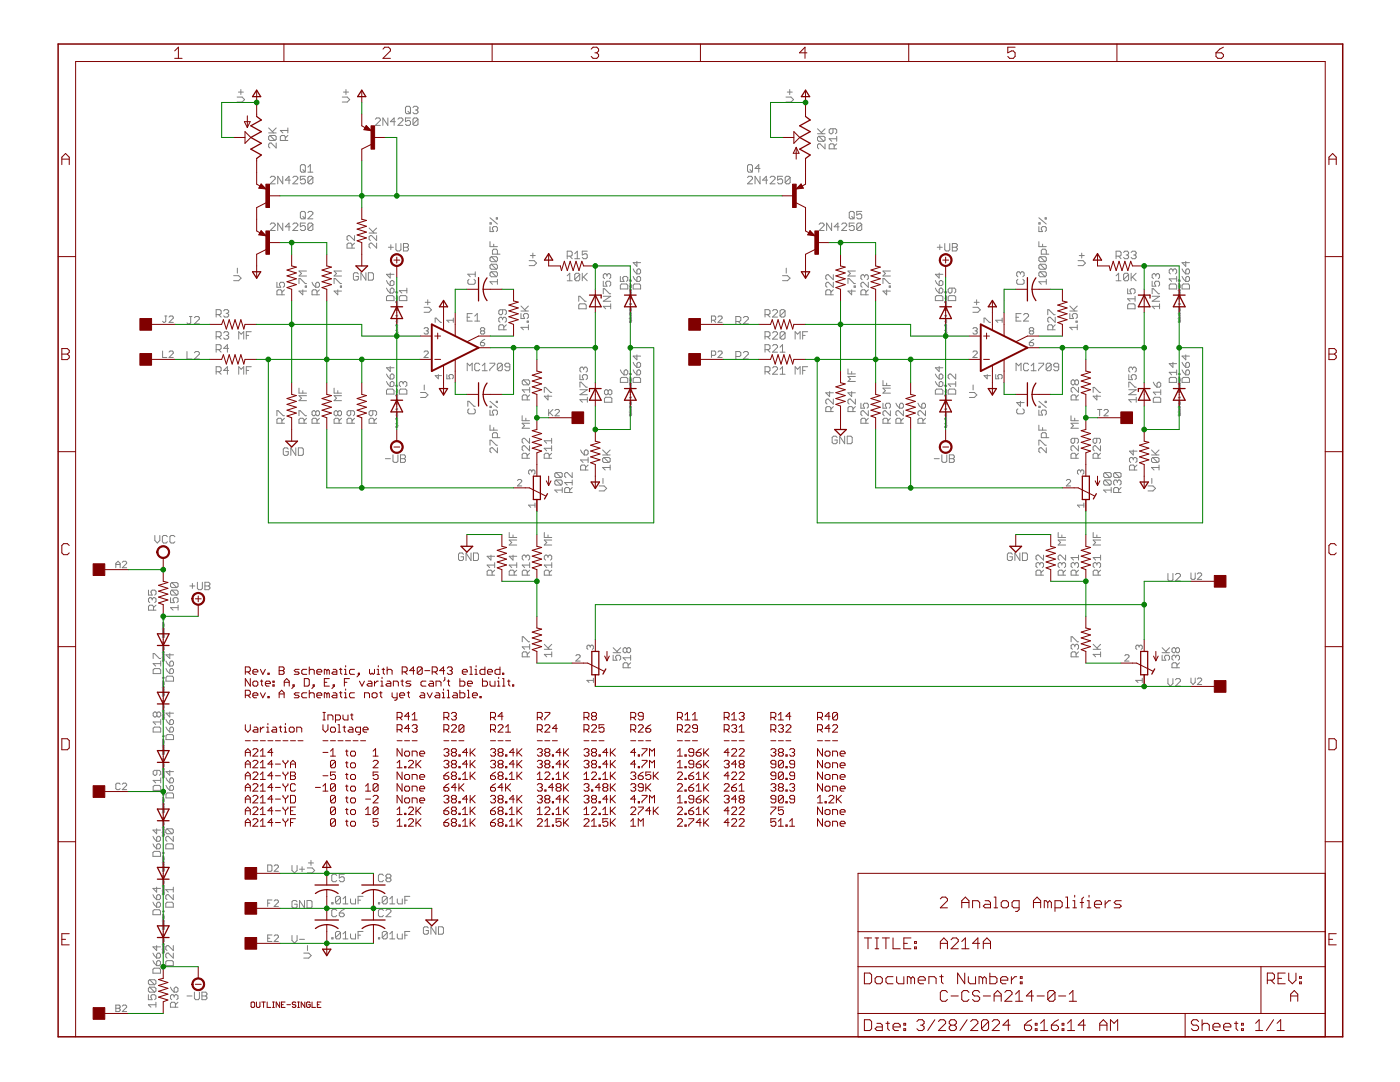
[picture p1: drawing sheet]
<svg xmlns="http://www.w3.org/2000/svg" width="279mm" height="216mm" viewBox="0 0 279 216" stroke-linecap="round" stroke-linejoin="round" font-family="sans-serif">
<g fill="none" stroke="#808080" stroke-width=".2">
<path d="M47.3 19.4h1l.5 .5-.5 .5h-1M47.6 18.4h1M48.1 17.9v1M68.3 19.4h1l.5 .5-.5 .5h-1M68.6 18.4h1M69 17.9v1M156.9 19.4h1l.5 .5-.5 .5h-1M157.1 18.4h1M157.6 17.9v1M53.6 26.5h1.5M53.6 25.5l1 1M53.9 27h1l.2 .3v.5l-.2 .2"/>
<path d="M53.9 27l-.3 .3v.5l.3 .2h1M53.9 27l1 1M53.9 35.4l.3-.2h.5l.2 .2v.3l-1 1h1M55.1 28.5v1l-1-1h-.2l-.3 .3v.5l.3 .2M55.1 25.5l-.7 .8M56.4 35.2v1.5l-1-1.5v1.5M56.9 28v-.7l-.2-.3h-.5l-.3 .3v.7h1.5M57.4 27l-.5 .5M57.4 26h-1.5l.6 .5M57.4 25.5v1M57.9 35.9h-1l.8-.7v1.5M58.4 35.4l.3-.2h.5l.2 .2v.3l-1 1h1"/>
<path d="M60.2 32.9h.5l.2 .2v1l-.2 .3h-.5l-.3-.3v-1zM60.4 33.8l.5 .6M60.9 35.2h-1v.7l.8-.2 .2 .2v.5l-.2 .3h-.5l-.3-.3M61.4 34.4h1M61.4 33.4l.5-.5v1.5M62.4 35.4v1l-.2 .3h-.5l-.3-.3M62.4 35.4l-.2-.2h-.5l-.3 .2v1M62.4 35.4l-1 1M74.9 23.8l.3-.3h.4l.3 .3v.2l-1 1h1M77.4 23.5v1.5l-1-1.5v1.5M78.9 24.3h-1l.8-.8v1.5M79.4 23.8l.3-.3h.5l.2 .3v.2l-1 1h1"/>
<path d="M81.2 21.2h.5l.2 .3v1l-.2 .2h-.5l-.3-.2v-1zM81.4 22.2l.5 .5M81.9 23.5h-1v.8l.5-.3h.3l.2 .3v.5l-.2 .2h-.5l-.3-.2M82.4 21.5l.3-.3h.5l.2 .3v.2l-.2 .2M82.9 21.9h.3M83.2 21.9l.2 .3v.3l-.2 .2h-.5l-.3-.2M83.4 23.8v1l-.2 .2h-.5l-.3-.2M83.4 23.8l-.2-.3h-.5l-.3 .3v1M83.4 23.8l-1 1M149.2 35.4l.2-.2h.5l.3 .2v.3l-1 1h1M149.4 32.9h.5l.3 .2v1l-.3 .3h-.5l-.2-.3v-1zM149.7 33.8l.5 .6"/>
<path d="M151.7 35.2v1.5l-1-1.5v1.5M151.7 33.6h-1l.7-.7v1.5M153.2 35.9h-1l.7-.7v1.5M153.7 35.4l.2-.2h.5l.3 .2v.3l-1 1h1M156.2 35.2h-1v.7l.5-.2h.2l.3 .2v.5l-.3 .3h-.5l-.2-.3M157.7 35.4v1l-.3 .3h-.5l-.2-.3M157.7 35.4l-.3-.2h-.5l-.2 .2v1M157.7 35.4l-1 1M163.2 26.7h1.5M163.2 25.7l.9 1M163.4 27.2h1l.3 .2v.5l-.3 .3M163.4 27.2l-.2 .2v.5l.2 .3h1"/>
<path d="M163.4 27.2l1 1M164.7 28.7v1l-1-1h-.3l-.2 .2v.5l.2 .3M164.7 25.7l-.8 .7M166.2 25.7v.7l-.2 .3h-.3l-.2-.3v-.5l.2-.2h1l.3 .2v.5l-.3 .3M166.5 29.7v-.8l-.3-.2h-.5l-.2 .2v.8h1.5M167 28.7l-.5 .5M167 27.7h-1.5l.5 .5M167 27.2v1M46.6 55h1l.5 .5-.5 .5h-1M47.4 53.5v1M53.9 44.8l.3-.3h.5l.2 .3v.2l-1 1h1M55.3 56.3v1h.7l-.2-.7 .2-.3h.5l.3 .3v.5l-.3 .2"/>
<path d="M56.3 58.8v-.7l-.3-.3h-.5l-.2 .3v.7h1.5M56.4 44.5v1.5l-1-1.5v1.5M56.8 57.8l-.5 .5M57.9 45.3h-1l.8-.8v1.5M58.4 44.8l.3-.3h.5l.2 .3v.2l-1 1h1M59.7 56.6v-1h.2l1 1h.3M60.2 42.2h.5l.2 .2v1l-.2 .3h-.5l-.3-.3v-1zM60.4 57.8v1l-.7-.7h1.5M60.4 43.2l.5 .5M60.9 57.1h.3v.2h-.3zM60.9 44.5h-1v.8l.8-.3 .2 .3v.5l-.2 .2h-.5l-.3-.2M61.2 54.1h-1.5l.5 .5-.5 .5h1.5"/>
<path d="M61.4 42.4l.3-.2h.5l.2 .2v.3l-1 1h1M62.3 56.3l.2 .5 .5 .5M62.4 44.8l-.2-.3h-.5l-.3 .3v1M62.4 44.8v1l-.2 .2h-.5l-.3-.2M62.4 44.8l-1 1M63 56.6l.3-.3h.2l.3 .3v.5l-.3 .2h-.5zM63.3 58.8v-.7l-.3-.3h-.5l-.2 .3v.7h1.5M63.8 57.8l-.5 .5M66.7 56.6v-1h.2l1 1h.3M67.4 57.8v1l-.7-.7h1.5M67.9 57.1h.3v.2h-.3zM68.2 54.1h-1.5l.5 .5-.5 .5h1.5"/>
<path d="M70.3 49.5v-.8l-.3-.2h-.5l-.2 .2v.8h1.5M70.8 47v1l-1-1h-.3l-.2 .2v.6l.2 .2M70.8 48.5l-.5 .5M71.5 54.7l-.2-.3h-.5l-.3 .3v1l.3 .2h.5l.2-.2v-.5h-.5M73 54.4v1.5l-1-1.5v1.5M73.5 54.4h.8l.2 .3v1l-.2 .2h-.8zM73.7 46.5h1.5M73.7 45.5l1 1M75.2 48.5v1l-1-1h-.3l-.2 .2v.6l.2 .2M75.2 47v1l-1-1h-.3l-.2 .2v.6l.2 .2M75.2 45.5l-.8 .7M77.1 59.2l.3-.2h1l.2 .2v.8h-1.5z"/>
<path d="M77.1 57.5l.8 1M77.1 56l.8 1M77.5 49.3h1M77.9 57.7l.2-.2h.3l.2 .2v.5l-.2 .3h-.5zM77.9 54.5v1l-.8-.8h1.5M78 48.8v1M78.1 56h.3l.2 .2v.5l-.2 .3h-.5v-.8zM79 48.6v1.2l.3 .3h.5l.2-.3v-1.2M79 59.5h.4l-.1 .3-.2-.1v-.2M79.1 58.9l.1 .2M79.1 59.9l.1 .1M79.1 59.1h.3"/>
<path d="M79.4 58.2v.2l-.3-.2v.2M79.4 59.2l-.1 .2-.2-.2h.1v.2M79.7 59.2l.2-.2h1l.3 .2v.8h-1.5zM80.5 49.3h.8M80.5 48.6h.8l.2 .2v.3l-.2 .2 .2 .3v.2l-.2 .3h-.8zM81.2 57.5v1M81.2 58h-1.5l.5 .5M85.4 59.8v1M93.6 55.7l-.2 .3v.5l.2 .2h1l.2-.2v-.5l-.2-.3M94.8 54.7h-1.4l.5 .5M94.8 54.2v1M97.8 45.2v1h.7l-.2-.5v-.2l.2-.3h.5l.3 .3v.5l-.3 .2"/>
<path d="M97.8 44.4h.2v.3h-.2zM97.8 48.2v1h1.5M97.8 43.5l1.5 1.2M98 51.2h1l.3 .3v.5l-.3 .2M98 52.7h1l.3 .3v.5l-.3 .2M98 54.2h1l.3 .3v.5l-.3 .2M98 54.2l-.2 .3v.5l.2 .2h1M98 51.2l-.2 .3v.5l.2 .2h1M98 52.7l-.2 .3v.5l.2 .2h1M98 54.2l1 1M98 52.7l1 1M98 51.2l1 1"/>
<path d="M98.5 48.7v.5M99 43.5h.3v.2h-.3zM99.3 56.2h-1.5l.5 .5M99.3 50.7v-.7l-.3-.3h-.5l-.2 .3v.7h1.5M99.3 55.7v1M105.6 52h1l.5 .5-.5 .5h-1M105.8 51h1M106.3 50.5v1M113.2 56h1M113.2 55l.5-.5v1.5M113.2 51.1h.8l.2-.2v-.5l-.2-.3h-.8v1.5M113.7 51.1l.5 .5"/>
<path d="M114.7 50.6l.5-.5v1.5M114.7 51.6h1M115.7 54.8l-.2-.3h-.5l-.3 .3v1M115.7 54.8v1l-.2 .2h-.5l-.3-.2M115.7 54.8l-1 1M116.2 54.5v1.5M116.5 55.3l.7 .7M117.2 50.1h-1v.8l.8-.3 .2 .3v.5l-.2 .2h-.5l-.3-.2M117.2 54.5l-1 1M120.4 56.1v1h.7l-.2-.7 .2-.3h.5l.3 .3v.5l-.3 .2M120.4 59.1h1.5l-1.5 1h1.5M120.4 58.6v-1h.2l1 1h.3"/>
<path d="M121.1 54.9l-.2-.3h-.3l-.2 .3v.5l.2 .2M121.1 54.9l.3-.3h.2l.3 .3v.5l-.3 .2M121.1 54.9v.2M123.8 55.2v1h.7l-.2-.6v-.2l.2-.2h.5l.3 .2v.5l-.3 .3M124 56.7h1l.3 .2v.8h-1.5v-.8zM125.6 58.9h.1M125.6 57.2h.4v.2h-.2v-.2M125.7 59.4v.3l.2-.3 .1 .1-.1 .2M125.7 57.8h.2l.1 .2-.3 .1zM125.8 58.5v.2h.2v-.2M125.8 56.6l.1 .1M125.8 57.5l.1 .2"/>
<path d="M125.8 57.7h.2M125.8 56.7h.2M126 59.3v-.2h-.2v.2h.3M126 55.9v.2l-.2-.2h-.2l.1 .2M126 56.9l-.2 .2v-.2l.1 .2M126 58.2l-.2 .2v-.2l.1 .2M126 58.9v.1M126 58.9l-.2 .1M126.4 55.2l.2 .4 .5 .6M126.4 53.7l.2 .4 .5 .6M126.6 56.7h1l.2 .2v.8h-1.4v-.8zM127.1 55.4l.3-.2h.2l.2 .2v.5l-.2 .3h-.5z"/>
<path d="M127.1 53.9l.3-.2h.2l.2 .2v.5l-.2 .3h-.5zM127.1 52.2v.9l-.7-.7h1.4M156.2 55h1l.5 .5-.5 .5h-1M156.9 53.5v1M163.5 44.8l.2-.3h.5l.3 .3v.2l-1 1h1M165.8 58.8v-.7l-.2-.3h-.5l-.3 .3v.7h1.5M166 44.5v1.5l-1-1.5v1.5M166.3 54.8v1l-1-1h-.2l-.3 .3v.5l.3 .2M166.3 56.3v1l-1-1h-.2l-.3 .3v.5l.3 .2M166.3 57.8l-.5 .5M167.5 45.3h-1l.7-.8v1.5M168 44.8l.2-.3h.5l.3 .3v.2l-1 1h1"/>
<path d="M169.2 56.6v-1h.3l1 1h.2M169.5 42.4l.2-.2h.5l.3 .2v1l-.3 .3h-.5l-.2-.3zM170 57.8v1l-.8-.7h1.5M170 43.2l.5 .5M170.5 57.1h.2v.2h-.2zM170.5 44.5h-1v.8l.5-.3h.2l.3 .3v.5l-.3 .2h-.5l-.2-.2M170.7 54.1h-1.5l.5 .5-.5 .5h1.5M172 44.8v1l-.3 .2h-.5l-.2-.2M172 44.8l-.3-.3h-.5l-.2 .3v1M172 42.2h-1v.7l.7-.2 .3 .2v.5l-.3 .3h-.5l-.2-.3M172 44.8l-1 1M172.6 55.1l.2-.3h.3l.2 .3v.5l-.2 .2"/>
<path d="M172.6 55.1l-.3-.3h-.2l-.3 .3v.5l.3 .2M172.6 55.1v.2M172.8 58.8v-.7l-.2-.3h-.5l-.3 .3v.7h1.5M173.3 56.3v1l-1-1h-.2l-.3 .3v.5l.3 .2M173.3 57.8l-.5 .5M176.2 56.6v-1h.3l1 1h.2M177 57.8v1l-.8-.7h1.5M177.5 57.1h.2v.2h-.2zM177.7 54.1h-1.5l.5 .5-.5 .5h1.5M186.7 57.5l.2 .5 .5 .5M186.7 56l.2 .5 .5 .5M186.9 59h1l.3 .2v.8h-1.5v-.8z"/>
<path d="M187 49.3h1M187.4 54.5v1l-.7-.8h1.5M187.6 48.8v1M187.7 57.5h.2l.3 .2v.5l-.3 .3h-.5v-.8zM187.7 56h.2l.3 .2v.5l-.3 .3h-.5v-.8zM188.6 59.5h.3v.2l-.2 .1v-.3M188.6 48.6v1.2l.2 .3h.5l.2-.3v-1.2M188.7 59.1h.2M188.7 58.9l.1 .2M188.7 59.9l.1 .1M188.9 59.2l-.2 .2v-.2l.1 .2M188.9 58.2v.2l-.2-.2-.1 .1v.1"/>
<path d="M189.5 59h1l.2 .2v.8h-1.5v-.8zM190 57.5v.7l-.3 .3h-.2l-.3-.3v-.5l.3-.2h1l.2 .2v.5l-.2 .3M190.1 49.3h.7M190.1 48.6h.7l.3 .2v.3l-.3 .2 .3 .3v.2l-.3 .3h-.7zM194.9 59.8v1M203.1 55.7l-.2 .3v.5l.2 .2h1l.3-.2v-.5l-.3-.3M203.6 54.5l-.2-.3h-.3l-.2 .3v.5l.2 .2M203.6 54.5l.3-.3h.2l.3 .3v.5l-.3 .2M203.6 54.5v.2M207.3 48.2v1h1.5M207.3 45.2v1h.8l-.3-.7 .3-.3h.5l.2 .3v.5l-.2 .2M207.3 44.4h.3v.3h-.3z"/>
<path d="M207.3 43.5l1.5 1.2M207.6 54.2l-.3 .3v.5l.3 .2h1M207.6 54.2h1l.2 .3v.5l-.2 .2M207.6 52.7l-.3 .3v.5l.3 .2h1M207.6 52.7h1l.2 .3v.5l-.2 .2M207.6 51.2l-.3 .3v.5l.3 .2h1M207.6 51.2h1l.2 .3v.5l-.2 .2M207.6 54.2l1 1M207.6 52.7l1 1M207.6 51.2l1 1M208.1 48.7v.5M208.6 43.5h.2v.2h-.2z"/>
<path d="M208.8 56.2h-1.5l.5 .5M208.8 50.7v-.7l-.2-.3h-.5l-.3 .3v.7h1.5M208.8 55.7v1M215.1 52h1l.5 .5-.5 .5h-1M215.4 51h1M215.9 50.5v1M222.7 56h1M222.7 55l.5-.5v1.5M222.7 51.1h.8l.2-.2v-.5l-.2-.3h-.8v1.5M223.2 51.1l.5 .5M224.2 50.4l.3-.3h.5l.2 .3v.2l-.2 .3M224.7 50.9h.3"/>
<path d="M225 50.9l.2 .2v.3l-.2 .2h-.5l-.3-.2M225 57.6v1h.8l-.3-.5v-.2l.3-.3h.5l.2 .3v.5l-.2 .2M225.2 54.8v1l-.2 .2h-.5l-.3-.2M225.2 54.8l-.2-.3h-.5l-.3 .3v1M225.2 54.8l-1 1M225.7 54.5v1.5M225.7 50.4l.3-.3h.5l.2 .3v.2l-.2 .3M226 55.3l.7 .7M226.3 50.9h.2M226.5 50.9l.2 .2v.3l-.2 .2h-.5l-.3-.2M226.5 59.1v1M226.5 59.6h-1.5l.5 .5"/>
<path d="M226.7 54.5l-1 1M229.9 59.1h1.5l-1.5 1h1.5M229.9 58.6v-1h.3l1 1h.2M229.9 56.1v1h.8l-.3-.7 .3-.3h.5l.2 .3v.5l-.2 .2M230.7 54.9l-.3-.3h-.2l-.3 .3v.5l.3 .2M230.7 54.9l.2-.3h.3l.2 .3v.5l-.2 .2M230.7 54.9v.2M233.6 56.7h1l.2 .2v.8h-1.5v-.8zM234.1 53.9l-.3-.2h-.2l-.3 .2v.5l.3 .3M234.1 53.9l.2-.2h.3l.2 .2v.5l-.2 .3M234.1 53.9v.2M234.8 55.2v1"/>
<path d="M234.8 55.6h-1.5l.5 .6M235.1 58.9h.1M235.2 57.9l.3-.1v.2l-.3 .1zM235.2 57.2h.3v.2h-.2v-.2M235.2 59.4v.3l.2-.3 .1 .1v.2M235.3 58.5v.2h.2v-.2M235.3 57.7h.2M235.3 56.7h.2M235.3 56.6l.1 .1M235.3 57.5l.1 .2M235.5 59.3v-.2h-.2v.2h.3M235.5 58.9l-.2 .1"/>
<path d="M235.5 58.2l-.2 .2v-.2l.1 .2M235.5 56.9l-.2 .2v-.2l.1 .2M235.5 55.9v.2l-.2-.2h-.1v.2M235.5 58.9v.1M235.9 56.9l.3-.2h1l.2 .2v.8h-1.5zM235.9 55.2l.7 1M235.9 53.7l.7 1M236.6 55.4l.3-.2h.3l.2 .2v.5l-.2 .3h-.6zM236.6 53.9l.3-.2h.3l.2 .2v.5l-.2 .3h-.6zM236.6 52.2v.9l-.7-.7h1.5M32.4 70v1.3h.9M32.9 63.1h.4"/>
<path d="M33.1 63.1v1l-.2 .2-.5-.2M33.7 63.3l.3-.2h.4l.2 .2v.2l-.9 .8h.9M33.7 70.3l.3-.3h.4l.2 .3v.2l-.9 .8h.9M37.3 70.1v1.5h1M37.8 63.2h.5M38.1 63.2v1.2l-.3 .2h-.3l-.2-.2M38.8 63.4l.3-.2h.5l.2 .2v.2l-1 1h1M38.8 70.4l.3-.3h.5l.2 .3v.3l-1 .9h1M43.1 62.8h.8l.2-.3v-.5l-.2-.2h-.8v1.5M43.1 74.2h.8l.2-.3v-.5l-.2-.2h-.8v1.5M43.1 67.2h.8l.2-.3v-.5l-.2-.2h-.8v1.5M43.1 69.8h.8l.2-.3v-.5l-.2-.2h-.8v1.5"/>
<path d="M43.6 67.2l.5 .5M43.6 74.2l.5 .5M43.6 62.8l.5 .5M43.6 69.8l.5 .5M44.6 62l.3-.2h.5l.2 .2v.3l-.2 .2M44.6 66.4l.3-.2h.5l.2 .2v.3l-.2 .2M45.1 66.9h.3M45.1 62.5h.3M45.4 62.5l.2 .3v.2l-.2 .3h-.5l-.3-.3M45.4 66.9l.2 .3v.2l-.2 .3h-.5l-.3-.3M45.6 69.5h-1l.8-.7v1.5M45.6 73.9h-1l.8-.7v1.5"/>
<path d="M47.6 67.7v-1.5l.5 .5 .5-.5v1.5M47.6 74.7v-1.5l.5 .5 .5-.5v1.5M49.1 66.9h.5M49.1 73.9h.5M50.1 73.2h-1v1.5M50.1 66.2h-1v1.5M59.7 77.4v1h1.5M60.4 78v.4M61.2 79h-1.5l.5 .5-.5 .4h1.5M66.7 77.4v1h1.5M67.4 78v.4M68.2 79h-1.5l.5 .5-.5 .4h1.5"/>
<path d="M77.1 77.9l.3-.3h1l.2 .3v.7h-1.5zM77.1 76.1l.8 1M77.1 74.6l.8 1M77.9 76.4l.2-.3h.3l.2 .3v.5l-.2 .2h-.5zM77.9 74.9l.2-.3h.3l.2 .3v.5l-.2 .2h-.5zM77.9 73.1v1l-.8-.7h1.5M79 65.9h.1M79 61.3h.1M79 79.9h.1M79 64.2h.4l-.1 .2h-.2v-.2M79 78.2h.4l-.1 .2-.2-.1v-.1M79.1 66.4l-.1 .2 .1 .1 .2-.3v.3"/>
<path d="M79.1 60.2h.2v.2l-.3-.1zM79.1 61.8l-.1 .1 .1 .1 .2-.2v.2M79.1 64.8h.2v.2h-.2zM79.1 78.8h.2v.2h-.3zM79.1 60.8l.1 .3 .2-.1v-.2M79.1 65.5l.1 .2h.1l.1-.2M79.1 79.5l.1 .2h.2v-.2M79.1 63.6l.1 .1M79.1 64.5v.1M79.1 77.5l.1 .2M79.1 78.5l.1 .2M79.1 64.7h.3"/>
<path d="M79.1 64.6l.1 .1M79.1 63.7h.3M79.1 60h.3M79.1 78.7h.3M79.1 77.7h.3M79.2 65.4v-.2l-.1 .1 .2 .1M79.4 76.9v.2l-.3-.2v.2M79.4 60.6l-.1 .1-.2-.1 .1-.1v.2M79.4 61.2v.1M79.4 61.6l-.1-.2h-.1l-.1 .2h.4M79.4 62.9v.2M79.4 63.9l-.1 .2-.2-.2 .1-.1v.3"/>
<path d="M79.4 65.2v.1M79.4 65.8v.2M79.4 66.3l-.1-.2h-.2v.2h.4M79.4 77.9l-.1 .2-.2-.2 .1-.1v.3M79.4 79.2l-.1 .2-.2-.2 .1-.1v.3M79.4 79.8v.1M79.4 61.3h-.3M79.4 65.9l-.3 .1M79.4 79.9h-.3M79.4 65.3l-.1 .1M79.4 63h-.4l.1 .1M79.7 77.9l.2-.3h1l.3 .3v.7h-1.5z"/>
<path d="M80.5 76.4l-.3-.3h-.3l-.2 .3v.5l.2 .2M80.5 76.4l.2-.3h.2l.3 .3v.5l-.3 .2M80.5 76.4v.2M83.9 78.3h1l.5 .5-.5 .5h-1M84.6 65.6l.2-.2h.5l.2 .2-.2 .4M84.6 61.3h1l.5 .5-.5 .5h-1M84.6 70.3l.2-.3h.5l.2 .3v.2l-.9 .8h.9M84.7 76.8v1M84.9 60.3h1M85 66h.3M85.3 66l.2 .2-.2 .5h-.5l-.2-.3M86.8 64.3v-.8h.3l.8 .8h.2"/>
<path d="M87.5 74.7v.9l-.7-.6h1.3M89.2 74.7v.9h.6l-.2-.6 .2-.3h.4l.3 .3v.4l-.3 .2M90.5 63.9h-1.3l.4 .4M90.5 63.5v.8M93.2 74v-1.5l.5 .5 .5-.5v1.5M93.2 63.3h.5M94.2 62.6h-1v1.5h1M94.7 64.1h1M94.7 63.1l.5-.5v1.5M95.7 72.7l-.2-.2h-.5l-.3 .2v1l.3 .3h.5l.2-.3M95.9 68.3h.6l.2 .3v.2l-.2 .2h-.4l-.2-.2zM96.1 66l-.2 .2 .2 .5h.4l.2-.3-.2-.4"/>
<path d="M96.1 66l-.2-.2 .2-.4h.4l.2 .2-.2 .4M96.1 66h.4M96.2 74h1M96.2 73l.6-.5v1.5M96.7 67.7l-.8 .6M97.7 72.5h1v.2l-1 1v.3M100.2 72.7v1l-.2 .3h-.5l-.2-.3M100.2 72.7l-.2-.2h-.5l-.2 .2v1M100.2 72.7l-.9 1M100.3 61.8v.8l-.2 .2h-.3l-.3-.2v-.5l.3-.3h1l.2 .3v.5l-.2 .2M100.3 63.6l-.2-.3h-.3l-.3 .3v.5l.3 .2M100.3 63.6l.2-.3h.3l.2 .3v.5l-.2 .2"/>
<path d="M100.3 63.6v.2M100.5 65.8v-.7l-.2-.3h-.5l-.3 .3v.7h1.5M101 64.8l-.5 .5M101.7 73.2h-.7l-.2-.2v-.3l.2-.2h.5l.2 .2v1l-.2 .3h-.5l-.2-.3M104 62.6v1h.7l-.2-.5v-.3l.2-.2h.5l.3 .2v.5l-.3 .3M104 62.1h1.5M104 61.1l1 1M104.5 75.8h1l.2 .3v.4l-.2 .3M104.5 75.8l-.3 .3v.4l.3 .3h1M104.5 75.8l1 1M105.2 64.1h.3v.2h-.3zM105.2 79.8v-.7l-.2-.3h-.5l-.3 .3v.7h1.5"/>
<path d="M105.5 65.3h-1.5l.5 .5M105.5 64.8v1M105.5 61.1l-.8 .7M105.7 77.8h-1.5l.5 .5M105.7 78.8l-.5 .5M105.7 77.3v1M108.6 78.3v-1h.3l1 1h.2M109.4 78.8v1l-.8-.7h1.5M115.5 60.1v-1h.2l1 1h.3M115.7 60.6h1l.3 .3v.7h-1.5v-.7zM115.7 77.8h1.5l-1.5 1h1.5M115.7 74.8v1h.8l-.3-.5v-.3l.3-.2h.5l.2 .2v.5l-.2 .3"/>
<path d="M115.7 77.3v-1h.3l1 1h.2M116.5 73.5l.2-.2h.3l.2 .2v.5l-.2 .3M116.5 73.5l-.3-.2h-.2l-.3 .2v.5l.3 .3M116.5 73.5v.3M117.2 79.8h-1.5l.5 .5M117.2 79.3v1M120.6 79.5l.3-.2h1l.2 .2v.8h-1.5zM121.4 78l-.3-.2h-.2l-.3 .2v.5l.3 .3h.2l.3-.3M121.4 78l.2-.2h.3l.2 .2v.5l-.2 .3h-.3l-.2-.3M121.4 78v.5M121.9 61.1h-1.5l.5 .5M121.9 60.6v1"/>
<path d="M123.8 73.8l.2 .5 .5 .5M124 75.3h1l.3 .3v.7h-1.5v-.7zM124.5 74.1l.3-.3h.2l.3 .3v.4l-.3 .3h-.5zM125.6 63.6h.1M125.6 77.6h.1M125.6 76.5h.3l.1 .1-.3 .1zM125.6 61.8h.4v.2l-.2 .1v-.3M125.6 75.8h.4v.2l-.2 .1v-.3M125.7 78.1l-.1 .2h.2l.1-.2v.2M125.7 64.1l-.1 .2h.2l.1-.2v.2M125.7 62.5h.2l.1 .2h-.3zM125.8 61.4h.2"/>
<path d="M125.8 63.2v.2h.2v-.2M125.8 77.2v.2l.2-.1v-.1M125.8 77.6l.2-.1v.1M125.8 61.2l.1 .2M125.8 62.2l.1 .2M125.8 75.2l.1 .2M125.8 76.2l.1 .2M125.8 79.9l.1 .2M125.8 62.4h.2M125.8 76.4h.2M125.8 75.4h.2M126 61.6l-.2 .1v-.2l.1 .2"/>
<path d="M126 78v-.2l-.2-.1v.3h.3M126 76.9l-.2 .1v-.2l.1 .2M126 74.5v.3l-.2-.3-.2 .1 .1 .2M126 60.5v.3M126 62.9l-.2 .2v-.3l.1 .3M126 63.5v.1M126 64v-.2h-.2v.2h.3M126 75.6l-.2 .1v-.2l.1 .2M126 79.2v.2M126 63.6h-.2M126 60.7h-.4l.2 .1M126 79.3h-.4l.2 .1"/>
<path d="M126.4 73.8l.2 .5 .5 .5M126.4 72.3l.2 .5 .5 .5M126.6 75.3h1l.2 .3v.7h-1.4v-.7zM127.1 72.6l.3-.3h.2l.2 .3v.4l-.2 .3h-.5zM127.1 74.1l.3-.3h.2l.2 .3v.4l-.2 .3h-.5zM127.1 70.8v1l-.7-.7h1.4M142 63.9h.6l.2-.2v-.4l-.2-.2h-.6v1.2M142 70.9h.6l.2-.2v-.4l-.2-.3h-.6v1.3M142.4 63.9l.4 .4M143.3 63.3l.2-.2h.4l.2 .2v.2l-.8 .8h.8M143.3 70.3l.2-.3h.4l.2 .3v.2l-.8 .8h.8M146.9 64.2h.7l.2-.3v-.5l-.2-.2h-.7v1.4"/>
<path d="M146.9 71.1h.7l.2-.2v-.5l-.2-.3h-.7v1.5M147.3 64.2l.5 .4M148.4 63.4l.2-.2h.5l.3 .2v.2l-1 1h1M148.4 70.4l.2-.3h.5l.3 .3v.3l-1 .9h1M152.7 62.8h.7l.3-.3v-.5l-.3-.2h-.7v1.5M152.7 74.2h.7l.3-.3v-.5l-.3-.2h-.7v1.5M152.7 67.2h.7l.3-.3v-.5l-.3-.2h-.7v1.5M152.7 69.8h.7l.3-.3v-.5l-.3-.2h-.7v1.5M153.2 67.2l.5 .5M153.2 74.2l.5 .5M153.2 62.8l.5 .5M153.2 69.8l.5 .5"/>
<path d="M154.2 62l.2-.2h.5l.3 .2v.3l-1 1h1M154.2 73.4l.2-.2h.5l.3 .2v.3l-1 1h1M154.2 66.4l.2-.2h.5l.3 .2v.3l-1 1h1M154.2 69l.2-.2h.5l.3 .2v.3l-1 1h1M155.7 69.3l.5-.5v1.5M155.7 73.7l.5-.5v1.5M155.7 74.7h1M155.7 70.3h1M156.7 62l-.3-.2h-.5l-.2 .2v1M156.7 66.4l-.3-.2h-.5l-.2 .2v1M156.7 66.4v1l-.3 .3h-.5l-.2-.3M156.7 62v1l-.3 .3h-.5l-.2-.3"/>
<path d="M156.7 66.4l-1 1M156.7 62l-1 1M158.7 67.7v-1.5l.5 .5 .5-.5v1.5M158.7 74.7v-1.5l.5 .5 .5-.5v1.5M160.2 66.9h.5M160.2 73.9h.5M161.2 73.2h-1v1.5M161.2 66.2h-1v1.5M165.6 78.1v1l-.8-.7h1.5M166.3 79.6v1l-1-1h-.2l-.3 .3v.5l.3 .2M169.2 73.6v1h1.5M170 78.1v1l-.8-.7h1.5"/>
<path d="M170 74.1v.5M170.7 75.1h-1.5l.5 .5-.5 .5h1.5M170.7 79.6v1l-1-1h-.2l-.3 .3v.5l.3 .2M176.2 75.9v1h1.5M177 76.5v.4M177.7 77.4h-1.5l.5 .6-.5 .4h1.5M186.7 77.9l.2-.3h1l.3 .3v.7h-1.5zM186.7 76.1l.7 1M186.7 74.6l.7 1M187.4 73.1v1l-.7-.7h1.5M187.7 76.1h.2l.3 .3v.5l-.3 .2h-.5v-.7zM187.7 74.6h.2l.3 .3v.5l-.3 .2h-.5v-.7z"/>
<path d="M188.5 65.9h.1M188.5 61.3h.1M188.5 79.9h.1M188.6 64.9l.2-.1 .1 .2h-.3zM188.6 64.2h.3v.2h-.2v-.2M188.6 60.2h.2l.1 .1-.3 .1zM188.6 78.9l.2-.1 .1 .2h-.3zM188.6 78.2h.3v.1l-.2 .1v-.2M188.6 66.4v.3l.2-.3 .1 .1-.1 .2M188.6 61.8v.2l.2-.2h.1l-.1 .2M188.7 65.5v.2h.2v-.2M188.7 64.7h.2"/>
<path d="M188.7 63.7h.2M188.7 60.8v.3l.2-.1v-.2M188.7 60h.2M188.7 79.5v.2h.2v-.2M188.7 78.7h.2M188.7 77.7h.2M188.7 63.6l.1 .1M188.7 64.5v.1M188.7 77.5l.1 .2M188.7 78.5l.1 .2M188.7 64.6l.1 .1M188.9 66.3v-.2h-.2v.2h.3"/>
<path d="M188.9 65.9l-.2 .1M188.9 65.2l-.2 .2v-.2l.1 .2M188.9 63.9l-.2 .2v-.3l.1 .3M188.9 63h-.3l.1 .1M188.9 61.6v-.1l-.2-.1v.2h.3M188.9 61.3h-.2M188.9 60.6l-.2 .1v-.2l.1 .2M188.9 79.9h-.2M188.9 79.2l-.2 .2v-.3l.1 .3M188.9 77.9l-.2 .2v-.3l.1 .3M188.9 76.9v.2l-.2-.2h-.1v.2M188.9 61.2v.1"/>
<path d="M188.9 62.9v.2M188.9 65.8v.2M188.9 79.8v.1M189.2 77.9l.3-.3h1l.2 .3v.7h-1.5zM190.7 74.6v1l-1-1h-.2l-.3 .3v.5l.3 .2M190.7 76.1v1M190.7 76.6h-1.5l.5 .5M193.5 78.3h1l.4 .5-.4 .5h-1M194.2 65.6l.2-.2h.4l.2 .2v.2l-.2 .2M194.2 70.3l.2-.3h.4l.2 .3v.2l-.8 .8h.8M194.2 61.3h1l.4 .5-.4 .5h-1M194.2 76.8v1"/>
<path d="M194.4 60.3h1M194.6 66h.2M194.8 66l.2 .2v.2l-.2 .3h-.4l-.2-.3M196.4 64.3v-.8h.2l.8 .8h.3M197 74.7v.9l-.6-.6h1.3M198.7 74.7v.9h.6l-.2-.4 .2-.5h.5l.2 .3v.4l-.2 .2M200 63.9h-1.3l.4 .4M200 63.5v.8M202.8 74v-1.5l.5 .5 .5-.5v1.5M202.8 63.3h.5M203.8 62.6h-1v1.5h1M204.3 62.8l.2-.2h.5l.3 .2v.3l-1 1h1"/>
<path d="M205.3 72.7l-.3-.2h-.5l-.2 .2v1l.2 .3h.5l.3-.3M205.4 68.3h.7l.2 .3v.2l-.2 .2h-.5l-.2-.2zM205.6 66l-.2 .2 .2 .5h.5l.2-.3-.2-.4M205.6 66l-.2-.2 .2-.4h.5l.2 .2-.2 .4M205.6 66h.5M205.8 74h1M205.8 73l.5-.5v1.5M206.3 67.7l-.9 .6M207.3 72.5h1v.2l-1 1v.3M209.1 62.8v-1h.2l1 1h.3M209.8 72.7l-.3-.2h-.5l-.2 .2v1M209.8 72.7v1l-.3 .3h-.5l-.2-.3"/>
<path d="M209.8 72.7l-1 1M210.1 65.8v-.7l-.3-.3h-.5l-.2 .3v.7h1.5M210.6 63.3v1l-1-1h-.3l-.2 .3v.5l.2 .2M210.6 64.8l-.5 .5M211.3 73.2h-.8l-.2-.2v-.3l.2-.2h.5l.3 .2v1l-.3 .3h-.5l-.2-.3M213.5 62.6v1h.7l-.2-.8 .2-.2h.5l.3 .2v.5l-.3 .3M213.5 62.1h1.5M213.5 61.1l1 1M214.5 76.1l.3-.3h.2l.2 .3v.4l-.2 .3h-.2l-.3-.3M214.5 76.1l-.3-.3h-.2l-.2 .3v.4l.2 .3h.2l.3-.3M214.5 76.1v.4M214.7 64.1h.3v.2h-.3z"/>
<path d="M214.8 79.8v-.7l-.3-.3h-.5l-.2 .3v.7h1.4M215 65.3h-1.5l.5 .5M215 64.8v1M215 61.1l-.8 .7M215.2 77.3v1l-1-1h-.2l-.2 .3v.4l.2 .3M215.2 78.8l-.4 .5M218.2 78.3v-1h.2l1 1h.2M218.9 78.8v1l-.7-.7h1.4M225.3 60.6h1l.2 .3v.7h-1.5v-.7zM225.3 77.8h1.5l-1.5 1h1.5M225.3 74.8v1h.7l-.2-.5v-.3l.2-.2h.5l.3 .2v.5l-.3 .3M225.3 77.3v-1h.2l1 1h.3"/>
<path d="M226 73.5l.3-.2h.2l.3 .2v.5l-.3 .3M226 73.5l-.2-.2h-.3l-.2 .2v.5l.2 .3M226 73.5v.3M226.8 79.8h-1.5l.5 .5M226.8 79.3v1M230.2 79.5l.2-.2h1l.2 .2v.8h-1.4zM230.2 76.3l.7 1M230.9 76.5l.3-.2h.2l.2 .2v.5l-.2 .3h-.5zM231.4 61.1h-1.5l.5 .5M231.4 60.6v1M231.6 77.8v1M231.6 78.3h-1.4l.5 .5"/>
<path d="M233.6 75.3h1l.2 .3v.7h-1.5v-.7zM234.1 72.3v1l-.8-.7h1.5M234.8 73.8v1M234.8 74.3h-1.5l.5 .5M235.1 63.6h.1M235.1 77.6h.1M235.2 62.5h.3v.2h-.3zM235.2 61.8h.3v.2l-.2 .1v-.3M235.2 76.5h.3v.1l-.3 .1zM235.2 75.8h.3v.3h-.2v-.3M235.2 78.1v.2h.1l.2-.2v.2M235.2 64.1v.2l.2-.2 .1 .1v.1"/>
<path d="M235.3 61.4h.2M235.3 63.2v.2h.2v-.2M235.3 62.4h.2M235.3 77.6h.2M235.3 77.2v.2l.2-.1v-.1M235.3 76.4h.2M235.3 75.4h.2M235.3 61.2l.1 .2M235.3 62.2l.1 .2M235.3 75.2l.1 .2M235.3 76.2l.1 .2M235.3 79.9l.1 .2"/>
<path d="M235.5 61.6l-.2 .1v-.2l.1 .2M235.5 78v-.2l-.2-.1v.3h.3M235.5 76.9l-.2 .1v-.2l.1 .2M235.5 64v-.2h-.2v.2h.3M235.5 63.6h-.2M235.5 62.9l-.2 .2v-.3l.1 .3M235.5 60.7h-.3l.1 .1M235.5 79.3h-.3l.1 .1M235.5 75.6l-.2 .1v-.2l.1 .2M235.5 74.5v.3l-.2-.3-.1 .1v.2M235.5 60.5v.3M235.5 63.5v.1"/>
<path d="M235.5 79.2v.2M235.9 75.6l.3-.3h1l.2 .3v.7h-1.5zM235.9 73.8l.7 1M235.9 72.3l.7 1M236.6 74.1l.3-.3h.3l.2 .3v.4l-.2 .3h-.6zM236.6 72.6l.3-.3h.3l.2 .3v.4l-.2 .3h-.6zM236.6 70.8v1l-.7-.7h1.5M55.3 83v-1h.2l1 1h.3M56.3 84.5v-.8l-.3-.2h-.5l-.2 .2v.8h1.5M56.8 83.5l-.5 .5M57.5 89.6l-.2-.2h-.5l-.3 .2v1l.3 .3h.5l.2-.3v-.5h-.5M59 89.4v1.5l-1-1.5v1.5"/>
<path d="M59.5 89.4h.8l.2 .2v1l-.2 .3h-.8zM59.7 83v-1h.2l1 1h.3M60.7 84.5v-.8l-.3-.2h-.5l-.2 .2v.8h1.5M61.2 83.5l-.5 .5M63 82.2l-.2-.2h-.3l-.2 .2v.5l.2 .3h.3l.2-.3M63 82.2l.3-.2h.2l.3 .2v.5l-.3 .3h-.2l-.3-.3M63 82.2v.5M63.3 84.5v-.8l-.3-.2h-.5l-.2 .2v.8h1.5M63.8 83.5l-.5 .5M67.4 82.2l-.2-.2h-.3l-.2 .2v.5l.2 .3h.3l.2-.3M67.4 82.2l.3-.2h.2l.3 .2v.5l-.3 .3h-.2l-.3-.3M67.4 82.2v.5"/>
<path d="M67.7 84.5v-.8l-.3-.2h-.5l-.2 .2v.8h1.5M68.2 83.5l-.5 .5M70 82v.7l-.2 .3h-.3l-.2-.3v-.5l.2-.2h1l.3 .2v.5l-.3 .3M70.3 84.5v-.8l-.3-.2h-.5l-.2 .2v.8h1.5M70.8 83.5l-.5 .5M74.4 82v.7l-.2 .3h-.3l-.2-.3v-.5l.2-.2h1l.3 .2v.5l-.3 .3M74.7 84.5v-.8l-.3-.2h-.5l-.2 .2v.8h1.5M75.2 83.5l-.5 .5M76.9 91.5h1M78.4 90.8v1.2l.3 .3h.5l.2-.3v-1.2M79 84.6h.1M79 82.8h.4l-.1 .3-.2-.1v-.2"/>
<path d="M79.1 80.4l-.1 .2h.1l.2-.2v.2M79.1 83.5h.2v.2h-.2zM79.1 85.1l-.1 .1 .1 .1 .2-.2v.2M79.1 84.1l.1 .3h.1l.1-.3M79.1 82.2l.1 .2M79.1 83.2l.1 .2M79.1 83.4h.3M79.1 82.4h.3M79.4 80.3l-.1-.2h-.1l-.1 .2h.4M79.4 81.5v.2M79.4 82.5l-.1 .2-.2-.2h.1v.2M79.4 83.9l-.1 .1-.2-.1 .1-.1v.2"/>
<path d="M79.4 84.5v.1M79.4 85l-.1-.3-.2 .1v.2h.4M79.4 84.6h-.3M79.4 81.6h-.4l.1 .1M79.9 90.8h.8l.2 .2v.3l-.2 .2 .2 .3v.2l-.2 .3h-.8zM79.9 91.5h.8M93.4 81.1v-1h.2l1 1h.2M93.6 81.6l-.2 .2v.5l.2 .3h1l.2-.3v-.5l-.2-.2M97.8 81.8v1h.7l-.2-.5v-.2l.2-.3h.5l.3 .3v.5l-.3 .2M97.8 81.1h.2v.2h-.2zM97.8 84.8v1h1.5M97.8 88.8v-1h.2l1 1h.3"/>
<path d="M97.8 80.1l1.5 1.2M98.5 85.3v.5M99 80.1h.3v.2h-.3zM99.3 87.3v-.7l-.3-.3h-.5l-.2 .3v.7h1.5M99.3 89.3v1l-1-1h-.3l-.2 .3v.5l.2 .2M103.3 95.9l.2-.2h.4l.2 .2v.2l-.8 .9h.8M104.2 83v.9h1.5M104.9 83.4v.5M105.2 91.4v-.7l-.3-.3h-.5l-.2 .3v.7h1.5M105.7 84.5h-1.5l.5 .4-.5 .5h1.5M105.7 87.5v1l-1-1h-.3l-.2 .2v.5l.2 .3M105.7 88.9v1.1l-1-1.1h-.3l-.2 .3v.5l.2 .3"/>
<path d="M105.7 90.4l-.5 .6M106.1 94l.2-.2 .5 .2v.4l-.2 .2M106.1 94l-.2-.2-.4 .2v.4l.2 .2M106.1 94v.2M109.5 81.7v1.3M109.6 91.4v-.7l-.3-.3h-.5l-.2 .3v.7h1.5M109.7 82.3l.6 .7M110.1 90.4l-.5 .6M110.1 89.5h-1.5l.5 .5M110.1 87.5v1M110.1 88.9v1.1M110.1 87.9h-1.5l.5 .6"/>
<path d="M110.3 81.7l-.8 .8M110.8 81.9l.2-.2h.4l.2 .2v.2l-.8 .9h.8M111 94.3h1l.2 .2v.5l-.2 .3M111 95.8h1l.2 .2v.5l-.2 .3M111 95.8l-.3 .2v.5l.3 .3h1M111 94.3l-.3 .2v.5l.3 .3h1M111 95.8l1 1M111 94.3l1 1M112.2 97.8h-1.5l.5 .5M112.2 97.3v1M113.7 98.3v-.8l-.2-.2h-.6l-.2 .2v.8h1.5M114.2 94.3v1l-1-1h-.3l-.2 .2v.5l.2 .3"/>
<path d="M114.2 97.3l-.5 .5M114.2 96.3h-1.5l.5 .5M114.2 95.8v1M115.9 89.8l.7 1M116.6 90l.3-.2h.2l.3 .2v.5l-.3 .3h-.5zM116.9 93.8v-.8l-.3-.2h-.5l-.2 .2v.8h1.5M117.4 92.8l-.5 .5M117.4 91.8h-1.5l.5 .5M117.4 91.3v1M119.6 97h1l.5 .5-.5 .5h-1M120.3 90.8h1.5M120.3 89.8l1 1"/>
<path d="M120.3 95.5v1M120.5 91.3h1l.3 .2v.5l-.3 .3M120.5 91.3l-.2 .2v.5l.2 .3h1M120.5 91.3l1 1M121.8 89.8l-.8 .7M121.8 93.3h-1.5l.5 .5M121.8 92.8v1M125.6 82.2h.1M125.6 80.5h.4v.2h-.2v-.2M125.7 82.7v.3l.2-.3 .1 .1-.1 .2M125.7 81.1h.2l.1 .2-.3 .1zM125.8 80.1h.2"/>
<path d="M125.8 81.8v.2h.2v-.2M125.8 80.8l.1 .2M125.8 81h.2M126 82.6v-.2h-.2v.2h.3M126 80.2l-.2 .2v-.2l.1 .2M126 81.5l-.2 .2v-.2l.1 .2M126 82.2v.1M126 82.2l-.2 .1M165.8 82.1v-.7l-.2-.3h-.5l-.3 .3v.7h1.5M166.3 81.1l-.5 .5M167.1 87.3l-.3-.3h-.5l-.2 .3v1l.2 .2h.5l.3-.2v-.5h-.5M168.6 87v1.5l-1-1.5v1.5"/>
<path d="M169.1 87h.7l.3 .3v1l-.3 .2h-.7zM170.2 82.1v-.7l-.2-.3h-.5l-.3 .3v.7h1.5M170.7 81.1l-.5 .5M171.8 80.5v.9h.8l-.3-.4v-.3l.3-.2h.5l.2 .2v.5l-.2 .2M172.8 84.5v-.8l-.2-.2h-.5l-.3 .2v.8h1.5M173.3 82v1l-1-1h-.2l-.3 .2v.5l.3 .3M173.3 83.5l-.5 .5M176.2 80.5v.9h.8l-.3-.4v-.3l.3-.2h.5l.2 .2v.5l-.2 .2M177.2 84.5v-.8l-.2-.2h-.5l-.3 .2v.8h1.5M177.7 82v1l-1-1h-.2l-.3 .2v.5l.3 .3M177.7 83.5l-.5 .5M178.8 80.5l.7 .9"/>
<path d="M179.8 84.5v-.8l-.3-.2h-.5l-.2 .2v.8h1.5M179.8 80.5h.2l.3 .2v.5l-.3 .2h-.5v-.7zM180.3 82v1l-1-1h-.3l-.2 .2v.5l.2 .3M180.3 83.5l-.5 .5M183.2 80.5l.3 .5 .5 .4M184.2 84.5v-.8l-.2-.2h-.5l-.3 .2v.8h1.5M184.2 80.5h.2l.3 .2v.5l-.3 .2h-.4v-.7zM184.7 82v1l-1-1h-.2l-.3 .2v.5l.3 .3M184.7 83.5l-.5 .5M186.5 91.5h1M188 90.8v1.2l.2 .3h.5l.3-.3v-1.2M188.5 84.6h.1"/>
<path d="M188.6 83.5h.2l.1 .1-.3 .1zM188.6 82.8h.3v.2l-.2 .1v-.3M188.6 85.1v.1l.1 .1 .1-.2v.2M188.6 80.4v.2l.2-.2 .1 .1-.1 .1M188.7 84.1v.3l.2-.1v-.2M188.7 83.4h.2M188.7 82.4h.2M188.7 82.2l.1 .2M188.7 83.2l.1 .2M188.9 85v-.2h-.2v.2h.3M188.9 84.6h-.2M188.9 83.9l-.2 .1v-.2l.1 .2"/>
<path d="M188.9 82.5l-.2 .2v-.2l.1 .2M188.9 81.6h-.3l.1 .1M188.9 80.3v-.2h-.2v.2h.3M188.9 81.5v.2M188.9 84.5v.1M189.5 91.5h.7M189.5 90.8h.7l.3 .2v.3l-.3 .2 .3 .3v.2l-.3 .3h-.7zM203.1 81.6l-.2 .2v.5l.2 .3h1l.3-.3v-.5l-.3-.2M203.6 80.1v1l-.7-.8h1.5M207.3 81.8v1h.8l-.3-.5v-.2l.3-.3h.5l.2 .3v.5l-.2 .2M207.3 88.8v-1h.3l1 1h.2M207.3 84.8v1h1.5"/>
<path d="M207.3 81.1h.3v.2h-.3zM207.3 80.1l1.5 1.2M208.1 85.3v.5M208.6 80.1h.2v.2h-.2zM208.8 89.3v1l-1-1h-.2l-.3 .3v.5l.3 .2M208.8 87.3v-.7l-.2-.3h-.5l-.3 .3v.7h1.5M212.8 95.9l.2-.2h.4l.3 .2v.2l-.9 .9h.9M213.7 83v.9h1.5M214.5 87.5v.7l-.3 .3h-.2l-.3-.3v-.5l.3-.2h1l.2 .2v.5l-.2 .3M214.5 83.4v.5M214.7 91.4v-.7l-.2-.3h-.5l-.3 .3v.7h1.5M215.2 84.5h-1.5l.5 .4-.5 .5h1.5"/>
<path d="M215.2 88.9v1.1l-1-1.1h-.2l-.3 .3v.5l.3 .3M215.2 90.4l-.5 .6M215.7 94l.2-.2 .4 .2v.4l-.2 .2M215.7 94l-.2-.2-.5 .2v.4l.2 .2M215.7 94v.2M218.9 87.5v.7l-.3 .3h-.2l-.3-.3v-.5l.3-.2h1l.2 .2v.5l-.2 .3M219 81.7h.9M219.1 91.4v-.7l-.2-.3h-.5l-.3 .3v.7h1.5M219.5 81.7v1.3M219.6 88.9v1.1l-1-1.1h-.2l-.3 .3v.5l.3 .3M219.6 90.4l-.5 .6M220.3 81.9l.2-.2h.5l.2 .2v.2l-.9 .9h.9"/>
<path d="M220.5 95.8l-.2 .2v.5l.2 .3h1M220.5 95.8h1l.3 .2v.5l-.3 .3M220.5 94.3l-.2 .2v.5l.2 .3h1M220.5 94.3h1l.3 .2v.5l-.3 .3M220.5 95.8l1 1M220.5 94.3l1 1M221.8 97.8h-1.5l.4 .5M221.8 97.3v1M222.5 94.3l-.3 .2v.5l.3 .3h1M222.5 94.3h1l.2 .2v.5l-.2 .3M222.5 94.3l1 1M223 96l-.3-.2h-.2l-.3 .2v.5l.3 .3"/>
<path d="M223 96l.2-.2h.3l.2 .2v.5l-.2 .3M223 96v.3M223.2 98.3v-.8l-.2-.2h-.5l-.3 .2v.8h1.5M223.7 97.3l-.5 .5M226.2 91.5l-.3-.2h-.2l-.3 .2v.5l.3 .3M226.2 91.5l.2-.2h.3l.2 .2v.5l-.2 .3M226.2 89.8v1l-.8-.8h1.5M226.2 91.5v.3M226.4 93.8v-.8l-.2-.2h-.5l-.3 .2v.8h1.5M226.9 92.8l-.5 .5M229.1 97h1l.5 .5-.5 .5h-1M229.8 90.8h1.5"/>
<path d="M229.8 89.8l1 1M229.9 95.5v1M230.1 91.3l-.3 .2v.5l.3 .3h1M230.1 91.3h1l.2 .2v.5l-.2 .3M230.1 91.3l1 1M231.3 93.3h-1.5l.5 .5M231.3 92.8v1M231.3 89.8l-.7 .7M235.1 82.2h.1M235.2 81.2l.3-.1v.2l-.3 .1zM235.2 80.5h.3v.2h-.2v-.2M235.2 82.7v.3l.2-.3 .1 .1v.2"/>
<path d="M235.3 80.1h.2M235.3 81.8v.2h.2v-.2M235.3 81h.2M235.3 80.8l.1 .2M235.5 82.6v-.2h-.2v.2h.3M235.5 82.2l-.2 .1M235.5 81.5l-.2 .2v-.2l.1 .2M235.5 80.2l-.2 .2v-.2l.1 .2M235.5 82.2v.1M23.1 113.3v-.9l.5-.4 .4 .4v.9M23.1 112.6h.9M24.4 112.2l.2-.2h.5l.2 .2v.2l-.9 .9h.9"/>
<path d="M29.6 117.8v.9h.8l-.3-.5v-.2l.3-.2h.5l.2 .2v.5l-.2 .2M30.4 119.5l.2-.2h.3l.2 .2v.5l-.2 .2M30.4 119.5l-.3-.2h-.2l-.3 .2v.5l.3 .2M30.4 119.5v.2M30.9 106.8v1l.5 .6 .5-.6v-1M33.4 107.1l-.3-.3h-.5l-.2 .3v1l.2 .3h.5l.3-.3M34 119.3v.9h.8l-.3-.5v-.2l.3-.2h.5l.2 .2v.5l-.2 .2M34.3 117.8h1l.2 .2v.5l-.2 .2M34.3 116.2h1l.2 .3v.5l-.2 .2M34.3 116.2l-.3 .3v.5l.3 .2h1M34.3 117.8l-.3 .2v.5l.3 .2h1M34.3 117.8l1 .9"/>
<path d="M34.3 116.2l1 1M34.9 107.1l-.3-.3h-.5l-.2 .3v1l.2 .3h.5l.3-.3M37.9 116.9h1M38.4 116.4v1M39.4 116.2v1.2l.2 .3h.5l.3-.3v-1.2M40.9 116.2h.7l.3 .2v.3l-.3 .2 .3 .3v.2l-.3 .3h-.7zM40.9 116.9h.7M92.5 110.6l-.3-.3h-.5l-.2 .3v1l.2 .2h.5l.3-.2v-.5h-.5M94 110.3v1.5l-1-1.5v1.5M94.5 110.3h.7l.3 .3v1l-.3 .2h-.7zM98 110.8v1l-.8-.8h1.5M98.2 114.8v-.8l-.2-.2h-.5l-.3 .2v.8h1.5"/>
<path d="M98.7 112.3v1M98.7 112.8h-1.5l.5 .5M98.7 113.8l-.5 .5M101.6 106.3v1h1.5M102.4 110.8v1l-.8-.8h1.5M102.4 106.7v.6M102.6 114.8v-.8l-.2-.2h-.5l-.3 .2v.8h1.5M103.1 112.8h-1.5l.5 .5M103.1 107.8h-1.5l.5 .4-.5 .6h1.5M103.1 113.8l-.5 .5M103.1 112.3v1M105 111l-.3-.2h-.2l-.3 .2v.5l.3 .3"/>
<path d="M105 111l.2-.2h.3l.2 .2v.5l-.2 .3M105 111v.3M105.2 114.8v-.8l-.2-.2h-.5l-.3 .2v.8h1.5M105.7 112.8h-1.5l.5 .5M105.7 112.3v1M105.7 113.8l-.5 .5M106.8 100.4v.8M106.8 100.8h-1.3l.4 .4M108.6 106.3v1h1.5M109.4 106.7v.6M109.4 111v.3M109.4 111l-.3-.2h-.2l-.3 .2v.5l.3 .3"/>
<path d="M109.4 111l.2-.2h.3l.2 .2v.5l-.2 .3M109.6 114.8v-.8l-.2-.2h-.5l-.3 .2v.8h1.5M110.1 107.8h-1.5l.5 .4-.5 .6h1.5M110.1 113.8l-.5 .5M110.1 112.8h-1.5l.5 .5M110.1 112.3v1M202 110.6l-.2-.3h-.5l-.3 .3v1l.3 .2h.5l.2-.2v-.5h-.5M203.5 110.3v1.5l-1-1.5v1.5M204 110.3h.8l.2 .3v1l-.2 .2h-.8zM207.5 112.5l-.2-.2h-.3l-.2 .2v.5l.2 .3M207.5 112.5l.3-.2h.2l.3 .2v.5l-.3 .3M207.5 112.5v.3"/>
<path d="M207.8 114.8v-.8l-.3-.2h-.5l-.2 .2v.8h1.5M208.3 110.8v1l-1-1h-.3l-.2 .2v.5l.2 .3M208.3 113.8l-.5 .5M211.2 106.3v1h1.5M211.9 112.5l-.2-.2h-.3l-.2 .2v.5l.2 .3M211.9 112.5l.3-.2h.2l.3 .2v.5l-.3 .3M211.9 106.7v.6M211.9 112.5v.3M212.2 114.8v-.8l-.3-.2h-.5l-.2 .2v.8h1.5M212.7 107.8h-1.5l.5 .4-.5 .6h1.5M212.7 110.8v1l-1-1h-.3l-.2 .2v.5l.2 .3M212.7 113.8l-.5 .5"/>
<path d="M214.5 112.5l-.3-.2h-.2l-.2 .2v.5l.2 .3M214.5 112.5l.3-.2h.2l.2 .2v.5l-.2 .3M214.5 112.5v.3M214.8 114.8v-.8l-.3-.2h-.5l-.2 .2v.8h1.4M215.2 110.8v1M215.2 111.3h-1.4l.4 .5M215.2 113.8l-.4 .5M216.3 100.8h-1.3l.5 .4M216.3 100.4v.8M218.2 106.3v1h1.4M218.9 106.7v.6M218.9 112.5v.3"/>
<path d="M218.9 112.5l-.2-.2h-.3l-.2 .2v.5l.2 .3M218.9 112.5l.3-.2h.2l.2 .2v.5l-.2 .3M219.2 114.8v-.8l-.3-.2h-.5l-.2 .2v.8h1.4M219.6 107.8h-1.4l.5 .4-.5 .6h1.4M219.6 113.8l-.4 .5M219.6 110.8v1M219.6 111.3h-1.4l.5 .5M233.1 114.4v1.3l.2 .2h.5l.3-.2v-1.3M234.6 114.7l.2-.3h.5l.3 .3v.2l-1 1h1M237.7 114.3v1.1l.2 .2h.4l.2-.2v-1.1M239 114.5l.2-.2h.4l.2 .2v.2l-.8 .9h.8M30.6 131.4v-1h.2l1 1h.3"/>
<path d="M30.6 133.7l.2-.3h1l.3 .3v.7h-1.5zM30.6 121.8v-.8l-.2-.2h-.5l-.3 .2v.8h1.5M31.1 120.8l-.5 .4M32.1 131.9v1M32.1 132.4h-1.5l.5 .5M32.3 126.5h.1M32.3 131.2h.1M32.3 138.2h.1M32.4 124.8h.3v.1l-.1 .1-.1-.2M32.4 129.4h.3v.2h-.2v-.2M32.4 136.4h.3v.3l-.2-.3M32.4 131.7v.2l.2-.2 .1 .2"/>
<path d="M32.4 130.1h.3v.1l-.3 .1zM32.4 127v.3l.3-.2v.2M32.4 125.4h.3v.2h-.3zM32.4 137.1h.3v.1l-.3 .1zM32.4 138.7v.2l.2-.2 .1 .2M32.5 126.1l.1 .2h.1v-.2M32.5 130.8l.1 .2 .1-.2M32.5 137.8l.1 .2 .1-.2M32.5 124.2h.1M32.5 125.1l.1 .2M32.5 128.8l.1 .2M32.5 129.8l.1 .2"/>
<path d="M32.5 135.8l.1 .2M32.5 136.8l.1 .1M32.5 125.3h.2M32.5 124.3h.2M32.5 124.2l.1 .1M32.5 130h.2M32.5 129h.2M32.5 136.9h.2M32.5 136h.2M32.7 130.5v.1l-.2-.1 .1-.1v.2M32.7 129.2v.1l-.2-.1 .1-.1v.2M32.7 126.9l-.1-.2-.1 .2h.4"/>
<path d="M32.7 125.8v.2l-.2-.2h.1v.2M32.7 124.5v.2l-.2-.2 .1-.1v.3M32.7 128.1v.3l-.2-.3-.1 .3M32.7 139.8v.2l-.2-.2-.1 .2M32.7 123.5v.2M32.7 126.4v.2M32.7 131.1v.1M32.7 131.6v-.2h-.2v.2h.4M32.7 135.1v.3M32.7 136.1v.2l-.2-.2h.1v.2M32.7 137.5v.1l-.2-.1 .1-.1v.2M32.7 138.1v.1"/>
<path d="M32.7 138.6l-.1-.3-.1 .3h.4M32.7 126.5l-.2 .1M32.7 131.2h-.2M32.7 138.2h-.2M32.7 123.6h-.3l.1 .1M32.7 135.2h-.3l.1 .2M33.1 135.2l.3-.3h1l.2 .3v.7h-1.5zM33.1 133.4l.3 .5 .5 .5M33.1 131.9l.3 .5 .5 .5M33.9 130.4v1l-.8-.7h1.5M34.1 131.9h.3l.2 .3v.5l-.2 .2h-.5v-.7zM34.1 133.4h.3l.2 .3v.5l-.2 .2h-.5v-.7z"/>
<path d="M35.5 121.2h-1.5l.5 .6M35.5 120.8v1M104.2 128.1v-1h.3l1 1h.2M105.2 131.1v-.8l-.2-.2h-.5l-.3 .2v.8h1.5M105.7 129.1h-1.5l.5 .5M105.7 128.6v1M105.7 130.1l-.5 .5M108.6 129.6h1.5M108.6 128.6l1 1M110.1 130.1v1M110.1 130.6h-1.5l.5 .5M110.1 128.6l-.7 .7"/>
<path d="M114.9 130.9l.2-.3h.5l.2 .3v.2l-.9 .8h.9M117.8 128.9l.2-.2 .4 .2v.5l-.2 .2M117.8 128.9l-.2-.2-.5 .2v.5l.2 .2M117.8 128.9v.3M118.4 135.3v.9M118.4 135.8h-1.3l.5 .4M122.4 130.7v1h.7l-.2-.4v-.3l.2-.3h.5l.3 .3v.5l-.3 .2M122.4 130.2h1.5M122.4 129.2l1 1M123.9 129.2l-.8 .8M125.1 129.5l.2-.3h.3l.3 .3v.5l-.3 .2h-.3l-.2-.2M125.1 129.5l-.2-.3h-.3l-.2 .3v.5l.2 .2h.3l.2-.2"/>
<path d="M125.1 129.5v.5M125.3 133.2v-.7l-.2-.3h-.5l-.2 .3v.7h1.5M125.9 130.7v1M125.9 132.2l-.6 .6M125.9 131.3h-1.5l.5 .4M213.8 128.1v-1h.2l1 1h.2M214.5 128.8l-.3-.2h-.2l-.2 .2v.5l.2 .3M214.5 128.8l.3-.2h.2l.2 .2v.5l-.2 .3M214.5 128.8v.3M214.8 131.1v-.8l-.3-.2h-.5l-.2 .2v.8h1.4M215.2 130.1l-.4 .5M218.2 129.6h1.4"/>
<path d="M218.2 128.6l1 1M219.6 130.6h-1.4l.5 .5M219.6 130.1v1M219.6 128.6l-.7 .7M224.5 130.9l.2-.3h.4l.2 .3v.2l-.8 .8h.8M227.3 128.9l-.2-.2h-.2l-.2 .2v.5l.2 .2M227.3 128.9l.2-.2 .5 .2v.5l-.2 .2M227.3 128.9v.3M228 135.8h-1.3l.4 .4M228 135.3v.9M231.9 130.7v1h.8l-.3-.4v-.3l.3-.3h.5l.2 .3v.5l-.2 .2M231.9 130.2h1.5"/>
<path d="M231.9 129.2l1 1M233.1 135.4v1l.5 .5 .5-.5v-1M233.4 129.2l-.7 .8M234.6 135.7l.2-.3h.5l.3 .3v.2l-1 1h1M234.6 129.5l-.2-.3h-.3l-.2 .3v.5l.2 .2h.3l.2-.2M234.6 129.5l.3-.3h.2l.3 .3v.5l-.3 .2h-.2l-.3-.2M234.6 131l.3-.3h.2l.3 .3v.5l-.3 .2M234.6 131l-.2-.3h-.3l-.2 .3v.5l.2 .2M234.6 129.5v.5M234.6 131v.3M234.9 133.2v-.7l-.3-.3h-.5l-.2 .3v.7h1.5M235.4 132.2l-.5 .6"/>
<path d="M237.7 135.3v.8l.4 .5 .4-.5v-.8M239 135.5l.2-.2h.4l.2 .2v.2l-.8 .9h.8M24 156.5l-.2-.2h-.5l-.2 .2v.9l.2 .2h.5l.2-.2M24.4 156.5l.2-.2h.5l.2 .2v.2l-.9 .9h.9M30.6 145.3l.2-.2h1l.3 .2v.8h-1.5zM30.8 156.7h1l.3 .3v.7h-1.5v-.7zM31.3 142.3l-.2-.2h-.3l-.2 .2v.5l.2 .3h.3l.2-.3M31.3 142.3l.3-.2h.2l.3 .2v.5l-.3 .3h-.2l-.3-.3M31.3 153.7v.8l-.2 .2h-.3l-.2-.2v-.5l.2-.3h1l.3 .3v.5l-.3 .2M31.3 142.3v.5M32.1 143.6v1M32.1 155.2v1"/>
<path d="M32.1 144.1h-1.5l.5 .5M32.1 155.7h-1.5l.5 .5M32.3 142.8h.1M32.3 149.8h.1M32.3 154.5h.1M32.4 141.1h.3v.2h-.1l-.1-.2M32.4 148.1h.3v.2h-.2v-.2M32.4 152.7h.3v.3l-.2-.1v-.2M32.4 159.7h.3v.2l-.1 .1-.1-.3M32.4 155v.2l.2-.2h.1v.2M32.4 150.3v.3l.3-.2v.2M32.4 141.7h.3v.2l-.3 .1z"/>
<path d="M32.4 143.3v.3l.2-.3 .1 .1v.2M32.4 148.7h.3v.2h-.3zM32.4 153.4h.3v.1l-.3 .1zM32.5 142.4l.1 .2 .1-.2M32.5 149.4l.1 .2h.1v-.2M32.5 154.1l.1 .2 .1-.2M32.5 140.5l.1 .2M32.5 141.4l.1 .2M32.5 147.5l.1 .1M32.5 148.4l.1 .2M32.5 152.1l.1 .2M32.5 153.1l.1 .2"/>
<path d="M32.5 159.1l.1 .2M32.5 141.6h.2M32.5 140.7h.2M32.5 148.6h.2M32.5 147.6h.2M32.5 153.3h.2M32.5 152.3h.2M32.5 159.3h.2M32.7 140.8v.2l-.2-.2h.1v.2M32.7 151.4v.3l-.2-.3-.1 .3M32.7 142.1v.2l-.2-.2h.1v.2M32.7 142.7v.2"/>
<path d="M32.7 143.2l-.1-.2-.1 .2h.4M32.7 146.8v.2M32.7 147.8v.2l-.2-.2 .1-.1v.3M32.7 149.1v.2l-.2-.2h.1v.2M32.7 149.8v.1M32.7 150.2v-.2h-.1l-.1 .2h.4M32.7 152.5v.1l-.2-.1 .1-.1v.2M32.7 153.8v.1l-.2-.1 .1-.1v.2M32.7 154.4v.1M32.7 154.9v-.2h-.2v.2h.4M32.7 158.4v.3M32.7 159.4v.2l-.2-.2h.1v.2"/>
<path d="M32.7 142.8l-.2 .1M32.7 149.8l-.2 .1M32.7 154.5h-.2M32.7 146.9h-.3l.1 .1M32.7 158.5h-.3l.1 .2M33.1 143.6l.8 1M33.1 146.8l.3-.2h1l.2 .2v.8h-1.5zM33.1 158.5l.3-.3h1l.2 .3v.7h-1.5zM33.1 145.1l.8 1M33.1 156.7l.3 .5 .5 .5M33.1 155.2l.3 .5 .5 .5M33.9 142.1v1l-.8-.8h1.5"/>
<path d="M33.9 153.7v1l-.8-.7h1.5M33.9 145.3l.2-.2h.3l.2 .2v.5l-.2 .3h-.5zM34.1 155.2h.3l.2 .3v.5l-.2 .2h-.5v-.7zM34.1 143.6h.3l.2 .2v.5l-.2 .3h-.5v-.8zM34.1 156.7h.3l.2 .3v.5l-.2 .2h-.5v-.7zM30.5 170.1l.3-.2h1l.2 .2v.8h-1.5zM30.5 168.4l.8 1M30.5 166.9l.8 1M30.5 178.5l.8 1M31.3 177v1l-.8-.7h1.5M31.3 167.1l.2-.2h.3l.2 .2v.5l-.2 .3h-.5zM31.3 168.6l.2-.2h.3l.2 .2v.5l-.2 .3h-.5z"/>
<path d="M31.3 165.4v1l-.8-.8h1.5M31.5 178.5h.3l.2 .3v.5l-.2 .2h-.5v-.7zM32.3 161.5h.1M32.3 166.1h.1M32.3 173.1h.1M32.3 177.8h.1M32.4 176.1h.3v.1l-.1 .1-.1-.2M32.4 164.4h.3v.2l-.2-.2M32.4 171.4h.3v.2h-.2v-.2M32.4 173.6v.3l.2-.3 .1 .3M32.4 160.4h.3v.1l-.3 .1zM32.4 162v.2l.2-.2h.1v.2"/>
<path d="M32.4 165h.3v.2l-.3 .1zM32.4 166.6v.2l.3-.2v.3M32.4 172h.3v.2l-.3 .1zM32.4 176.7h.3v.2h-.3zM32.4 178.3v.2l.2-.2 .1 .1v.1M32.5 161.1l.1 .2 .1-.2M32.5 165.7l.1 .2 .1-.2M32.5 166.2l.2-.1v.1M32.5 172.7l.1 .3 .1-.3M32.5 177.4l.1 .2 .1-.2M32.5 160.1l.1 .2M32.5 163.8l.1 .2"/>
<path d="M32.5 164.7l.1 .2M32.5 170.8l.1 .1M32.5 171.7l.1 .2M32.5 175.4l.1 .2M32.5 176.4l.1 .2M32.5 160.3h.2M32.5 164.9h.2M32.5 164h.2M32.5 171.9h.2M32.5 170.9h.2M32.5 176.6h.2M32.5 175.6h.2"/>
<path d="M32.7 171.1v.2l-.2-.2 .1-.1v.3M32.7 163.1v.2l-.2-.2-.1 .2M32.7 174.7v.3l-.2-.3-.1 .3M32.7 160.8v.2l-.2-.2 .1-.1v.3M32.7 161.4v.1M32.7 161.9v-.3l-.2 .1v.2h.4M32.7 164.1v.2l-.2-.2h.1v.2M32.7 165.4v.2l-.2-.2h.1v.2M32.7 166.5l-.1-.2-.1 .2h.4M32.7 170.1v.2M32.7 172.4v.2l-.2-.2h.1v.2M32.7 173.1v.1"/>
<path d="M32.7 173.5v-.2h-.2v.2h.4M32.7 175.8v.1l-.2-.1 .1-.1v.2M32.7 177.1v.2l-.2-.2 .1-.1v.3M32.7 177.7v.1M32.7 178.2v-.3l-.2 .1v.2h.4M32.7 161.5h-.2M32.7 173.1l-.2 .1M32.7 177.8h-.2M32.7 170.2h-.3l.1 .1M33.1 168.6l.2-.2h1l.3 .2v.8h-1.5zM33.3 165.4l-.2 .2v.5l.2 .3h1M33.3 165.4h1l.3 .2v.5l-.3 .3"/>
<path d="M33.3 165.4l1 1M34.6 178.5v1l-1-1h-.3l-.2 .3v.5l.2 .2M34.6 166.9v1l-1-1h-.3l-.2 .2v.5l.2 .3M34.6 177v1M34.6 177.5h-1.5l.5 .5M53.4 172.6h.7l.2 .2v.9l-.2 .2h-.7zM54.3 179.6h-.9v1.3M54.7 172.8l.2-.2h.5l.2 .2v.2l-.9 .9h.9M54.7 179.8l.2-.2h.5l.2 .2v.2l-.9 .9h.9M58.3 172.7v1l.5 .5 .5-.5v-1M59.3 179.9l-.3-.2h-.5l-.2 .2v1l.2 .3h.5l.3-.3v-.5h-.5M59.8 173.4h1"/>
<path d="M60.3 172.9v1M60.8 179.7v1.5l-1-1.5v1.5M61.3 179.7h.7l.3 .2v1l-.3 .3h-.7zM61.3 173.2h1l.5 .5-.5 .5h-1M61.6 172.2h.9M62.1 171.7v1M67.2 174.7l-.2-.3h-.5l-.3 .3v1l.3 .2h.5l.2-.2M67.9 179.1v1l-.2 .3h-.5l-.2-.3M67.9 179.1l-.2-.2h-.5l-.2 .2v1M67.9 179.1l-.9 1M68.5 179.4l.5-.5v1.5M68.7 174.4h-1v.8l.5-.3h.3l.2 .3v.5l-.2 .2h-.5l-.3-.2"/>
<path d="M70 179.4v.7l.2 .3h.8v-1M71.5 179.6h.5M72.5 178.9h-1v1.5M76.5 174.7l-.2-.3h-.5l-.3 .3v1l.3 .2h.5l.2-.2M77.3 175.2l-.3 .2v.3l.3 .2h.5l.2-.2v-.3l-.2-.2M77.3 179.1v1l-.3 .3h-.5l-.2-.3M77.3 179.1l-.3-.2h-.5l-.2 .2v1M77.3 179.1l-1 1M77.3 175.2l-.3-.3v-.2l.3-.3h.5l.2 .3v.2l-.2 .3M77.3 175.2h.5M77.8 179.4l.5-.5v1.5M79.3 179.4v.7l.2 .3h.8v-1"/>
<path d="M80.8 179.6h.5M81.8 178.9h-1v1.5M29.6 198.5v1h.8l-.3-.8 .3-.2h.5l.2 .2v.5l-.2 .3M29.9 195.5h1l.2 .2v.5l-.2 .3M29.9 197h1l.2 .2v.5l-.2 .3M29.9 195.5l-.3 .2v.5l.3 .3h1M29.9 197l-.3 .2v.5l.3 .3h1M29.9 197l1 1M29.9 195.5l1 1M30.5 181.8l.3-.3h1l.2 .3v.7h-1.5zM30.5 193.4l.3-.2h1l.2 .2v.8h-1.5zM30.5 180l.8 1"/>
<path d="M30.5 191.7l.8 1M30.5 190.2l.8 1M31.1 200v1M31.3 190.4l.2-.2h.3l.2 .2v.5l-.2 .3h-.5zM31.3 180.3l.2-.3h.3l.2 .3v.5l-.2 .2h-.5zM31.3 191.9l.2-.2h.3l.2 .2v.5l-.2 .3h-.5zM31.3 188.7v1l-.8-.8h1.5M32.3 184.8h.1M32.3 189.4h.1M32.4 183.7h.3v.2h-.3zM32.4 183h.3v.2l-.1 .1-.1-.3M32.4 187.7h.3v.2l-.2-.2"/>
<path d="M32.4 185.3v.2l.2-.2h.1v.2M32.4 188.3h.3v.2l-.3 .1zM32.4 189.9v.3l.3-.2v.2M32.4 183.7h.1M32.5 184.4l.1 .2 .1-.2M32.5 189l.1 .3 .1-.1v-.2M32.5 182.4l.1 .2M32.5 183.4l.1 .2M32.5 187.1l.1 .2M32.5 188l.1 .2M32.5 183.6h.2M32.5 182.6h.2"/>
<path d="M32.5 188.2h.2M32.5 187.3h.2M32.7 186.4v.2l-.2-.2-.1 .2M32.7 181.7v.3M32.7 182.8v.1l-.2-.1 .1-.1v.2M32.7 184.1v.2l-.2-.2 .1-.1v.3M32.7 184.7v.1M32.7 185.2v-.3l-.2 .1v.2h.4M32.7 187.4v.2l-.2-.2h.1v.2M32.7 188.7v.2l-.2-.2h.1v.2M32.7 189.4v.1M32.7 189.8v-.2l-.2 .1v.1h.4"/>
<path d="M32.7 184.8h-.2M32.7 189.4l-.2 .1M32.7 181.8h-.3l.1 .2M33.1 180.3l.2-.3h1l.3 .3v.7h-1.5zM33.1 191.9l.2-.2h1l.3 .2v.8h-1.5zM34 197l.8 1M34.6 190.2v1l-1-1h-.3l-.2 .2v.5l.2 .3M34.6 188.7v1l-1-1h-.3l-.2 .2v.5l.2 .3M34.8 198.7l.2-.2h.3l.2 .2v.5l-.2 .3M34.8 198.7l-.3-.2h-.2l-.3 .2v.5l.3 .3M34.8 198.7v.3M35 197h.3l.2 .2v.5l-.2 .3h-.5v-.8z"/>
<path d="M35.5 200l-.5 .5M37.3 198.7h1M38.8 198v1.2l.3 .3h.5l.2-.3v-1.2M40.3 198h.8l.2 .2v.3l-.2 .2 .2 .3v.2l-.2 .3h-.8zM40.3 198.7h.8M53.4 180.2h.4M53.4 187.2h.4M54.3 186.6h-.9v1.3h.9M54.7 186.8l.2-.2h.5l.2 .2v.2l-.9 .9h.9M58.3 186.7v1l.5 .5 .5-.5v-1M59.8 187.4h1M60.6 190.2h1l.5 .5-.5 .5h-1"/>
<path d="M61.4 188.7v1M66.2 187.1h.3v.2h-.3zM66.2 180.1h.3v.3h-.3zM67.2 181.7l-.2-.3h-.5l-.3 .3v1l.3 .2h.5l.2-.2M67.7 182.2h.8l.2 .2v.3l-.2 .2h-.5l-.3-.2zM67.9 186.1v1l-.2 .2h-.5l-.2-.2M67.9 186.1l-.2-.2h-.5l-.2 .2v1M67.9 186.1l-.9 1M68.5 187.3h.9M68.5 180.4h.9M68.5 186.4l.5-.5v1.4M68.7 181.4l-.5 .3-.5 .5"/>
<path d="M70 186.4v.7l.2 .2h.8v-.9M71.5 186.6h.5M72.5 185.9h-1v1.4M75.5 187.1h.3v.2h-.3zM75.5 180.1h.3v.3h-.3zM76.5 181.7l-.2-.3h-.5l-.3 .3v1l.3 .2h.5l.2-.2M77 181.7l.3-.3h.5l.2 .3v.2l-1 1h1M77.3 186.1v1l-.3 .2h-.5l-.2-.2M77.3 186.1l-.3-.2h-.5l-.2 .2v1M77.3 186.1l-1 1M77.8 187.3h1M77.8 180.4h1"/>
<path d="M77.8 186.4l.5-.5v1.4M79.3 186.4v.7l.2 .2h.8v-.9M80.8 186.6h.5M81.8 185.9h-1v1.4M85.5 185.2l-.3-.3h-.4l-.3 .3v1l.3 .2h.4l.3-.2v-.5h-.5M87 184.9v1.5l-1-1.5v1.5M87.5 184.9h.7l.3 .3v1l-.3 .2h-.7zM23.1 200.6h.7l.2 .2-.2 .4 .2 .2v.2l-.2 .2h-.7zM23.1 201.2h.7M24.4 200.8l.2-.2h.5l.2 .2v.2l-.9 .8h.9M31.1 200.5h-1.5l.5 .5M35 201v-.8l-.2-.2h-.5l-.3 .2v.8h1.5"/>
</g>
<g fill="none" stroke="#800000" stroke-width=".2">
<path d="M34.9 10.2l.7-.8v2.2M34.9 11.6h1.4M51.2 18.1v5.1M56.7 8.8v3.5M72.2 18.1v2.3M76.4 9.8l.4-.4h.7l.4 .4v.4l-1.5 1.4h1.5M98.2 8.8v3.5M118 9.8l.4-.4h.7l.4 .4v.4l-.4 .3M118.7 10.5h.4M119.1 10.5l.4 .4v.4l-.4 .3h-.7l-.4-.3M139.8 8.8v3.5M160.8 18.1v5.1"/>
<path d="M161 10.5h-1.4l1.1-1.1v2.2M181.4 8.8v3.5M202.6 9.4h-1.5v1.1l.8-.3h.3l.4 .3v.8l-.4 .3h-.7l-.4-.3M222.9 8.8v3.5M242.7 10.5h1.1l.4 .4v.4l-.4 .3h-.7l-.4-.3zM244.2 9.4l-.8 .4-.7 .7M12.3 32.9v-1.5l.8-.8 .7 .8v1.5M12.3 31.7h1.5M46.6 27.4h2.3M48.8 24.3h1.1l-.5 1.1zM48.9 26.3l1.2 1.1-1.2 1.2zM49.4 23.1v2.3"/>
<path d="M51.2 31.6v5.1l.7 .4M52.1 36.7l1 1-1.5-.2zM53.6 39.1h2.3M72.2 22.8v2.3l.7 .4M73.1 25l1 1.1-1.5-.2zM74.1 28.8l-1.9 1v2.3M74.5 27.4h2.4M156.1 39.1h2.3M156.1 27.4h2.3M158.4 26.3l1.2 1.1-1.2 1.2zM158.9 29.4v2.3M158.9 29.4l.6 1.2h-1.2z"/>
<path d="M159.9 36.7l.4 .8-1.4 .2zM160.8 31.6v5.1l-.7 .4M265.2 31.7h1.5M265.2 32.9v-1.5l.8-.8 .7 .8v1.5M11.6 51.2h3.5M52.1 46l1 1.1-1.5-.2zM53.1 40.5l-1.9 .9v4.7l.7 .4M53.1 49.8l-1.9 .9v4.7M53.6 48.4h2.3M58.2 50.7v2.4l.9 .2-1.8 .6 1.8 .6-1.8 .6 1.8 .5-1.8 .6 1.8 .6-1.8 .6 .9 .3v2.3M65.2 50.7v2.4l.9 .2-1.8 .6 1.8 .6-1.8 .6 1.8 .5-1.8 .6 1.8 .6-1.8 .6 .9 .3v2.3M72.2 41.4v2.4l.9 .2-1.8 .6 1.8 .5-1.8 .6 1.8 .6-1.8 .6 1.8 .6-1.8 .5 .9 .4v4.7"/>
<path d="M78.6 51.9h1.2M79.2 51.3v1.2M79.2 53.1v2.3M93.2 57.7h2.3M96.4 57.7h3.8M102.5 57.7v2.3l.9 .3-1.8 .6 1.8 .5-1.8 .6 1.8 .6-1.8 .6 1.8 .6-1.8 .6 .9 .3v2.4M109.5 50.7v2.4h2.3l.3 .9 .5-1.9 .6 1.9 .6-1.9 .6 1.9 .6-1.9 .5 1.9 .6-1.9 .4 1h2.3M118.8 57.7v4.7M125.8 57.7v4.7M158.9 40.5l1.9 .9v4.7l.6 .4M161.6 46l1 1.1-1.4-.2zM162.6 49.8l-1.8 .9v4.7"/>
<path d="M163.1 48.4h2.3M167.7 50.7v2.4l1 .2-1.9 .6 1.9 .6-1.9 .6 1.9 .5-1.9 .6 1.9 .6-1.9 .6 .9 .3v2.3M174.8 50.7v2.4l.9 .2-1.9 .6 1.9 .6-1.9 .6 1.9 .5-1.9 .6 1.9 .6-1.9 .6 1 .3v2.3M188.2 51.9h1.1M188.7 51.3v1.2M188.7 53.1v2.3M202.7 57.7h2.3M206 57.7h3.7M212 57.7v2.3l1 .3-1.9 .6 1.9 .5-1.9 .6 1.9 .6-1.9 .6 1.9 .6-1.9 .6 .9 .3v2.4M219 50.7v2.4h2.4l.2 .9 .6-1.9 .6 1.9 .5-1.9 .6 1.9 .6-1.9 .6 1.9 .6-1.9 .3 1h2.3M228.3 57.7v4.7M235.3 57.7v4.7"/>
<path d="M264.5 51.2h3.5M12.3 69.6h1.1l.4 .3v.4l-.4 .4 .4 .3v.4l-.4 .4h-1.1zM12.3 70.7h1.1M30.2 71.7h4.7M30.2 64.7h4.7M41.9 71.7h2.3l.4-.9 .6 1.8 .5-1.8 .6 1.8 .6-1.8 .6 1.8 .6-1.8 .6 1.8 .2-.9h2.3M41.9 64.7h2.3l.4-.9 .6 1.9 .5-1.9 .6 1.9 .6-1.9 .6 1.9 .6-1.9 .6 1.9 .2-1h2.3M58.2 76.4v2.3l.9 .2-1.8 .6 1.8 .6-1.8 .6 1.8 .6-1.8 .6 1.8 .5-1.8 .6 .9 .4v4.6M65.2 76.4v2.3l.9 .2-1.8 .6 1.8 .6-1.8 .6 1.8 .6-1.8 .6 1.8 .5-1.8 .6 .9 .4v2.3M72.2 76.4v2.3l.9 .2-1.8 .6 1.8 .6-1.8 .6 1.8 .6-1.8 .6 1.8 .5-1.8 .6 .9 .4v2.3M79.2 60v4.7M79.2 78.7v4.7"/>
<path d="M83.8 71.7h2.4M83.8 67.1h2.4M86.8 71.7h1.1M86.8 67.1h1.1M87.4 66.5v1.1M88.5 60v5.8M88.5 73v5.7M90.8 62.4v4.6M90.8 71.8v4.6M93.2 78.7h2.3M95.5 69.4h2.3M96.4 78.7h3.8"/>
<path d="M97.8 67.1h-2.3l-2.3 1.1M107.1 71.7v2.3l1 .3-1.9 .6 1.9 .5-1.9 .6 1.9 .6-1.9 .6 1.9 .6-1.9 .6 .9 .3v2.3M118.8 76.4v4.6M125.8 76.4v4.6M139.8 71.7h4.6M139.8 64.7h4.6M151.4 71.7h2.4l.3-.9 .6 1.8 .6-1.8 .6 1.8 .5-1.8 .6 1.8 .6-1.8 .6 1.8 .2-.9h2.4M151.4 64.7h2.4l.3-.9 .6 1.9 .6-1.9 .6 1.9 .5-1.9 .6 1.9 .6-1.9 .6 1.9 .2-1h2.4M167.7 74v2.4l1 .2-1.9 .6 1.9 .6-1.9 .6 1.9 .5-1.9 .6 1.9 .6-1.9 .6 .9 .3v4.7M174.8 76.4v2.3l.9 .2-1.9 .6 1.9 .6-1.9 .6 1.9 .6-1.9 .6 1.9 .5-1.9 .6 1 .4v2.3M181.7 76.4v2.3l1 .2-1.9 .6 1.9 .6-1.9 .6 1.9 .6-1.9 .6 1.9 .5-1.9 .6 .9 .4v2.3M188.7 60v4.7"/>
<path d="M188.7 78.7v4.7M193.4 71.7h2.3M193.4 67.1h2.3M196.3 71.7h1.2M196.3 67.1h1.2M196.9 66.5v1.1M198.1 60v5.8M198.1 73v5.7M200.4 62.4v4.6M200.4 71.8v4.6M202.7 78.7h2.3M205 69.4h2.4"/>
<path d="M206 78.7h3.7M207.4 67.1h-2.4l-2.2 1.1M216.7 71.7v2.3l.9 .3-1.8 .6 1.8 .5-1.8 .6 1.8 .6-1.8 .6 1.8 .6-1.8 .6 .9 .3v2.3M228.3 76.4v4.6M235.3 76.4v4.6M265.2 69.6h1.1l.4 .3v.4l-.4 .4 .4 .3v.4l-.4 .4h-1.1zM265.2 70.7h1.1M11.6 90.1h3.5M78.6 89.2h1.2M79.2 85.7v2.3M102.5 97.3h3.1l3.3 1.7M107.1 83.4v2.3l-.9 .2 1.9 .6-1.9 .6 1.9 .6-1.9 .6 1.9 .5-1.9 .6 1.9 .6-1 .4v4.6"/>
<path d="M107.1 99.7v2.3M109 95.9l.5 1M109.5 83.4h4.7M109.5 95v1.9M110 95.9l-.5 1M118.8 85.7v2.3l.9 .3-1.8 .5 1.8 .6-1.8 .6 1.8 .6-1.8 .6 1.8 .6-1.8 .5 .9 .4v4.6M188.2 89.2h1.1M188.7 85.7v2.3M212 97.3h3.2l3.2 1.7M216.7 83.4v2.3l-.9 .2 1.8 .6-1.8 .6 1.8 .6-1.8 .6 1.8 .5-1.8 .6 1.8 .6-.9 .4v4.6M216.7 99.7v2.3M218.6 95.9l.4 1"/>
<path d="M219 83.4h4.7M219 95v1.9M219.5 95.9l-.5 1M228.3 85.7v2.3l1 .3-1.9 .5 1.9 .6-1.9 .6 1.9 .6-1.9 .6 1.9 .6-1.9 .5 .9 .4v4.6M264.5 90.1h3.5M13.8 108.8l-.4-.3h-.7l-.4 .3v1.5l.4 .4h.7l.4-.4M20.9 113.7h4.7M32.6 111.3v4.7l.9 .2-1.9 .6 1.9 .6-1.9 .6 1.9 .6-1.9 .5 1.9 .6-1.9 .6 1 .3v2.4M39 119.5h1.2M39.6 118.9v1.2M93.2 106.7v2.3M100.2 106.7v2.3l.9 .2-1.9 .6 1.9 .6-1.9 .6 1.9 .6-1.9 .5 1.9 .6-1.9 .6 1 .4v2.3"/>
<path d="M107.1 106.7v2.3l1 .2-1.9 .6 1.9 .6-1.9 .6 1.9 .6-1.9 .5 1.9 .6-1.9 .6 .9 .4v2.3M202.7 106.7v2.3M209.7 106.7v2.3l.9 .2-1.8 .6 1.8 .6-1.8 .6 1.8 .6-1.8 .5 1.8 .6-1.8 .6 .9 .4v2.3M216.7 106.7v2.3l.9 .2-1.8 .6 1.8 .6-1.8 .6 1.8 .6-1.8 .5 1.8 .6-1.8 .6 .9 .4v2.3M237.7 116h4.6M266.7 108.8l-.4-.3h-.7l-.4 .3v1.5l.4 .4h.7l.4-.4M11.6 129h3.5M32.6 125.3v4.7M32.6 137v4.6M39.6 120.6v2.4M49 134.1h.7l.3-.3v-.5l-.3-.2h-.7v1.5M49 138.7h.7l.3-.2v-.5l-.3-.3h-.7v1.5"/>
<path d="M49.5 134.1l.5 .5M49.5 138.7l.5 .5M50 135.4v1.5l-1-1.5v1.5M50.5 134.1h1v-.3l-.3-.2h-.5l-.2 .2v.5l.2 .3h.5M50.5 136.1l.2-.2h.5l.3 .2v.6l-.3 .2h-.5l-.2-.2zM50.5 138.7h1v-.2l-.3-.3h-.5l-.2 .3v.5l.2 .2h.5M52 133.6l.5 1 .5-1M52 138.2l.5 1 .5-1M52 135.9h.5M52.2 135.7v1l.3 .2M53 136.4h1v-.3l-.3-.2h-.5l-.2 .2v.6l.2 .2h.5M53.5 134.3h.2v.3h-.2z"/>
<path d="M53.5 139h.2v.2h-.2zM54.5 136.7h.2v.2h-.2zM54.5 135.9h.2v.2h-.2zM55.7 133.1h.8l.2 .2v.3l-.2 .2 .2 .3v.2l-.2 .3h-.8zM55.7 139.2v-1l.5-.5 .5 .5v1M55.7 133.8h.8M55.7 138.5h1M56.7 136.9v-1l.5-.5 .5 .5v1M56.7 136.1h1M58.5 136.7h.2v.2h-.2zM58.7 136.9l-.5 .5M59.7 133.6h-.7l-.3 .2 .3 .3h.5l.2 .2-.2 .3h-.8"/>
<path d="M59.7 138.2h-.7l-.3 .3 .3 .2h.5l.2 .3-.2 .2h-.8M60.7 135.4h.8l.2 .3v1l-.2 .2h-.8zM61.2 133.6h-.7l-.3 .2v.5l.3 .3h.7M61.2 138.2h-.7l-.3 .3v.5l.3 .2h.7M61.7 133.8l.3-.2h.5l.2 .2v.8M61.7 133.1v1.5M61.7 137.7v1.5M61.7 138.5l.3-.3h.5l.2 .3v.7M62.5 136.7h.2v.2h-.2zM62.7 136.9l-.5 .5M63.2 134.1h1v-.3l-.2-.2h-.5l-.3 .2v.5l.3 .3h.5M63.2 138.7h1v-.2l-.2-.3h-.5l-.3 .3v.5l.3 .2h.5"/>
<path d="M64.7 136.1h.5M65.2 133.8l-.2-.2h-.3v1M65.2 138.5l-.2-.3h-.3v1M65.2 133.8v.8M65.2 138.5v.7M65.2 133.8l.3-.2 .2 .2v.8M65.2 138.5l.3-.3 .2 .3v.7M65.7 135.4h-1v1.5h1M66.5 133.6h.5l.2 .2v.8h-.7l-.3-.3 .3-.2h.7M66.5 138.2h.5l.2 .3v.7h-.7l-.3-.2 .3-.3h.7M66.5 136.7h.2v.2h-.2zM66.7 136.9l-.5 .5"/>
<path d="M67.7 133.6h.5M67.7 138.2h.5M68 133.3v1l.2 .3M68 138v1l.2 .2M68.7 134.6h.5M68.7 133.6h.3v1M68.7 138.2h.3v1M68.7 139.2h.5M68.7 136.1h.5M69 132.8v.3M69 137.5v.2M69.7 135.4h-1v1.5"/>
<path d="M70.7 138.2h-.7l-.3 .3v.5l.3 .2h.7M70.7 133.6h-.7l-.3 .2v.5l.3 .3h.7M71.5 134.3h.2v.3h-.2zM71.7 134.6l-.5 .5M71.7 135.9l.5 1 .5-1M72.7 139.2v-1h.8l.2 .3v.7M73.5 135.9h.5l.2 .2v.8h-.7l-.3-.2 .3-.3h.7M73.7 133.6v.7l.3 .3 .3-.3 .2 .3 .2-.3v-.7M74.3 138.5l.2-.3h.5l.2 .3v.5l-.2 .2h-.5l-.2-.2zM74.7 135.9v1M75.2 134.6h.6M75.2 133.6h.3v1"/>
<path d="M75.5 132.8v.3M75.5 135.9h-.3l-.5 .5M75.8 138.2h.4M76 138v1l.2 .2M76 136.9h.5M76 135.9h.2v1M76.2 133.6h.6M76.2 135.1v.3M76.5 133.3v1l.3 .3M77.3 133.8l.2-.2h.5l.3 .2v.8M77.3 133.1v1.5M77.3 135.9h.4l.3 .2v.8h-.7l-.3-.2 .3-.3h.7"/>
<path d="M78.3 138.2v.8l.2 .2h.7M78.5 136.9v-1h.7l.3 .2v.8M79.2 138.2v1.3l-.2 .2h-.3M79.8 138.7h1v-.2l-.3-.3h-.5l-.2 .3v.5l.2 .2h.5M80 135.9h.5M80.3 134.1h.7l.3-.3v-.5l-.3-.2h-.7v1.5M80.3 135.7v1l.2 .2M80.8 134.1l.5 .5M81.3 138.2h.4M81.5 138v1l.2 .2M82 135.9h-.7l-.3 .2 .3 .3h.4l.3 .3-.3 .2h-.7M82.8 133.8h-1l.7-.7v1.5"/>
<path d="M84 138.2h.5l.3 .3v.7h-.8l-.2-.2 .2-.3h.8M84.3 133.3l-.3-.2h-.5l-.2 .2v1M84.3 133.3v1l-.3 .3h-.5l-.2-.3M84.3 133.3l-1 1M84.8 133.8h1M85 135.9h-.7l-.3 .2v.6l.3 .2h.7M85.3 138.2l.5 1 .5-1M85.8 135.9h.5l.2 .2v.8h-.7l-.3-.2 .3-.3h.7M86.3 134.1h.7l.3-.3v-.5l-.3-.2h-.7v1.5M86.8 134.1l.5 .5M87 138.2h.5l.3 .3v.7h-.8l-.2-.2 .2-.3h.8M87 136.9v-1h.8l.2 .2v.8"/>
<path d="M88.3 138.2h.2v1M88.3 139.2h.5M88.5 137.5v.2M88.8 133.8h-1l.7-.7v1.5M88.8 135.1v.6l-.3 .2M89.3 133.3l.2-.2h.5l.3 .2v.3l-.3 .2M89.3 137.7h.2v1.5M89.3 139.2h.5M89.3 135.9h.5M89.5 135.7v1l.3 .2M89.8 133.8h.2M90 133.8l.3 .3v.2l-.3 .3h-.5l-.2-.3"/>
<path d="M90.5 138.2h.5l.3 .3v.7h-.8l-.2-.2 .2-.3h.8M91.8 135.4v1.5h.7l.3-.2v-.6l-.3-.2h-.7M91.8 137.7v1.5h.7l.3-.2v-.5l-.3-.3h-.7M92.3 134.1h1v-.3l-.3-.2h-.5l-.2 .2v.5l.2 .3h.5M93.3 136.4h1v-.3l-.3-.2h-.5l-.2 .2v.6l.2 .2h.5M93.3 137.7h.2v1.5M93.3 139.2h.5M93.8 133.1h.2v1.5M93.8 134.6h.5M94.3 138.7h1v-.2l-.3-.3h-.5l-.2 .3v.5l.2 .2h.5M94.8 134.6h.5M94.8 133.6h.2v1"/>
<path d="M95 132.8v.3M95.8 139h.2v.2h-.2zM96.3 135.4v1.5h.7l.3-.2v-.6l-.3-.2h-.7M96.8 133.1v1.5h-.8l-.2-.3v-.5l.2-.2h.8M97.3 134.1h1v-.3l-.3-.2h-.5l-.2 .2v.5l.2 .3h.5M97.8 135.9v.8l.2 .2h.8v-1M99.3 136.9h.5M99.3 135.9h.2v1M99.5 135.1v.3M99.8 133.1v1.5h-.8l-.2-.3v-.5l.2-.2h.8M100.3 134.3h.2v.3h-.2zM100.3 135.4h.2v1.5"/>
<path d="M100.3 136.9h.5M101.3 135.9h.5M101.5 135.7v1l.3 .2M102.3 136.7h.2v.2h-.2zM107.1 123v2.3l1 .2-1.9 .6 1.9 .6-1.9 .6 1.9 .6-1.9 .6 1.9 .5-1.9 .6 .9 .4v2.3M114.2 132.3h3.1l3.2 1.6M118.8 127.6v2.4M118.8 134.6v2.4M120.7 130.9l.4 .9M121.1 130v1.8M121.6 130.9l-.5 .9M216.7 123v2.3l.9 .2-1.8 .6 1.8 .6-1.8 .6 1.8 .6-1.8 .6 1.8 .5-1.8 .6 .9 .4v2.3"/>
<path d="M223.7 132.3h3.1l3.3 1.6M228.3 127.6v2.4M228.3 134.6v2.4M230.2 130.9l.5 .9M230.7 130v1.8M231.1 130.9l-.4 .9M237.7 137h4.6M264.5 129h3.5M12.3 147.4h1.1l.4 .4v1.4l-.4 .4h-1.1zM20.9 157.9h4.7M32.6 148.6v4.7M49 147.8h1"/>
<path d="M49 150.1h1M49 157.1h1M49 159.4h1M49 144.6v1l.5 .5 .5-.5v-1M49 150.9v-1l.5-.5 .5 .5v1M49 153.2v-1l.5-.5 .5 .5v1M49 155.5v-1l.5-.4 .5 .4v1M49 157.9v-1l.5-.5 .5 .5v1M49 154.8h1M49 152.5h1M50.5 147.8h1M50.5 149.6l.2-.2h.5l.3 .2v.3l-1 1h1"/>
<path d="M50.5 152l.2-.3h.5l.3 .3v.2l-1 1h1M50.5 156.6l.2-.2h.5l.3 .2v.3l-1 1h1M50.5 159l.2-.3h.5l.3 .3v.2l-1 1h1M50.5 154.3l.2-.2h.5l.3 .2v.2l-1 1h1M50.7 145.1h.5l.3 .3v.7h-.8l-.2-.2 .2-.3h.8M52 147.8h1M52 150.9h1M52 153.2h1M52 157.9h1M52 145.1v1M52 155.5h1M52 149.9l.5-.5v1.5"/>
<path d="M52 152.2l.5-.5v1.5M52 154.5l.5-.4v1.4M52 156.9l.5-.5v1.5M52 159.2l.5-.5v1.5M52.7 145.1h-.2l-.5 .5M53.2 146.1h.5M53.2 145.1h.3v1M53.5 147.8h1M53.5 144.4v.2M54.5 145.1h.5l.2 .3v.7h-.7l-.3-.2 .3-.3h.7M54.5 150.1h-1l.7-.7v1.5M54.5 157.1h-1l.7-.7v1.5"/>
<path d="M54.5 159.4h-1l.7-.7v1.5M54.5 154.8h-1l.7-.7v1.4M54.5 152.5h-1l.7-.8v1.5M55 147.8h1M55 157.1h1M55 159.4h1M55 154.8h1M55 152.5h1M55.7 145.1h.5M56 144.9v1l.2 .2M56.5 147.8h1M56.5 151.7v.3l.5 .5"/>
<path d="M56.5 154.1v.2l.5 .5M56.5 156.4v.2l.5 .5M56.5 158.7v.3l.5 .4M56.7 146.1h.5M56.7 145.1h.3v1M57 144.4v.2M57 152.5v.7M57 154.8v.7M57 157.1v.8M57 159.4v.8M57.5 151.7v.3l-.5 .5M57.5 154.1v.2l-.5 .5"/>
<path d="M57.5 156.4v.2l-.5 .5M57.5 158.7v.3l-.5 .4M57.7 145.4l.3-.3h.5l.2 .3v.5l-.2 .2h-.5l-.3-.2zM58 147.8h1M58 158.7h.7l.3 .3v1l-.3 .2h-.7zM58 154.1h.7l.3 .2v.2l-.3 .3 .3 .2v.3l-.3 .2h-.7zM58 154.8h.7M58 152.5h1M58 153.2v-1l.5-.5 .5 .5v1M59 156.6l-.3-.2h-.5l-.2 .2v1l.2 .3h.5l.3-.3M59.2 146.1v-1h.8l.2 .3v.7M59.5 147.8h1"/>
<path d="M62.9 157.1h1M64.5 143.7h.4M64.5 142.2h.4M64.5 144.6v1l.4 .5 .5-.5v-1M64.5 147.8h.9M64.5 150.1h.9M64.5 156.9l.4-.5v1.5M64.5 157.9h.9M64.5 154.8h.9M64.7 142.2v1.5M65.4 143.7v-1h.8l.2 .2v.8M66 149.9l.4-.5v1.5"/>
<path d="M66 147.8h1M66 150.9h1M66.2 145.1h.5l.3 .3v.5l-.3 .2h-.5l-.2-.2v-.5zM67 143.7h.7l.2-.3v-.5l-.2-.2h-.7v1.4M67 152v1l-.3 .2h-.5l-.2-.2M67 154.1h-1v.7l.4-.3h.3l.3 .3v.5l-.3 .2h-.5l-.2-.2M67 156.6v1l-.3 .3h-.5l-.2-.3M67 159v1l-.3 .2h-.5l-.2-.2M67 152l-.3-.3h-.5l-.2 .3v1M67 156.6l-.3-.2h-.5l-.2 .2v1M67 159l-.3-.3h-.5l-.2 .3v1M67 152l-1 1"/>
<path d="M67 156.6l-1 1M67 159l-1 1M67.5 146.1h.4M67.5 144.6h.2v1.5M67.5 147.8h1M68.5 142.7v.7l.2 .3h.7v-1M68.5 145.1h.4M68.7 144.9v1l.2 .2M69 147.8h1M69 149.9h.4M69 152.2h.4M69 156.9h.4"/>
<path d="M69 159.2h.4M69 154.5h.4M69.2 149.6v1l.2 .3M69.2 152v1l.2 .2M69.2 154.3v1l.2 .2M69.2 156.6v1l.2 .3M69.2 159v1l.2 .2M69.7 145.1h.5l.2 .3v.7h-.7l-.3-.2 .3-.3h.7M70 142.7h.4M70 150.1l.2-.2h.5l.3 .2v.5l-.3 .3h-.5l-.2-.3zM70 152.5l.2-.3h.5l.3 .3v.5l-.3 .2h-.5l-.2-.2zM70 157.1l.2-.2h.5l.3 .2v.5l-.3 .3h-.5l-.2-.3z"/>
<path d="M70 159.4l.2-.2h.5l.3 .2v.6l-.3 .2h-.5l-.2-.2zM70.2 142.4v1l.2 .3M70.2 154.5h.5l.3 .3v.5l-.3 .2h-.5l-.2-.2v-.5zM70.5 147.8h1M71.9 146.1h-.7l-.2-.2v-.5l.2-.3h.7v1.2l-.2 .3h-.2M72 147.8h1M72.5 145.6h.9v-.2l-.2-.3h-.5l-.2 .3v.5l.2 .2h.5M73 156.9l.4-.5v1.5M73 157.9h1M73 159.4h1M74.5 152l.2-.3h.5l.3 .3v.2l-1 1h1M74.5 159l.2-.3h.5l.3 .3v.2l-1 1h1"/>
<path d="M74.5 150.9h1M74.5 149.9l.5-.5v1.5M75.5 154.1h-1v.7l.5-.3h.2l.3 .3v.5l-.3 .2h-.5l-.2-.2M75.5 156.6l-.3-.2h-.5l-.2 .2v1M75.5 156.6v1l-.3 .3h-.5l-.2-.3M75.5 156.6l-1 1M79.2 143.2h.8l.2-.3v-.5l-.2-.2h-.8v1.5M79.2 145.6h.8l.2-.2v-.5l-.2-.3h-.8v1.5M79.2 147.8h1M79.2 153.2h1M79.2 152.2l.6-.5v1.5M79.8 143.2l.4 .5"/>
<path d="M79.8 145.6l.4 .5M80.2 149.4v1.5l-1-1.5v1.5M80.2 154.1v1.4l-1-1.4v1.4M80.2 156.4v1.5l-1-1.5v1.5M80.2 158.7v1.5l-1-1.5v1.5M80.8 147.8h.9M80.8 150.1l.2-.2h.5l.2 .2v.5l-.2 .3h-.5l-.2-.3zM80.8 159.4l.2-.2h.5l.2 .2v.6l-.2 .2h-.5l-.2-.2zM80.8 153h.2v.2h-.2zM80.8 157.1l.2-.2h.5l.2 .2v.5l-.2 .3h-.5l-.2-.3zM81 154.5h.5l.2 .3v.5l-.2 .2h-.5l-.2-.2v-.5zM81.5 152l.3-.3h.5l.2 .3v.2l-1 1h1"/>
<path d="M81.7 142.9h-.9l.7-.7v1.5M81.7 145.4h-.9l.7-.8v1.5M82.3 143.7h.9M82.3 144.9l.2-.3h.5l.2 .3v.2l-.2 .3M82.3 147.8h.9M82.3 150.9v-1h.7l.2 .2v.8M82.3 157.9v-1h.7l.2 .2v.8M82.3 142.7l.5-.5v1.5M82.3 155.5v-1h.7l.2 .3v.7M82.8 145.4h.2M83 145.4l.2 .2v.3l-.2 .2h-.5l-.2-.2M83 151.7v1.5"/>
<path d="M83.3 152.5l.7 .7M83.8 150.4h1v-.3l-.3-.2h-.5l-.2 .2v.5l.2 .3h.5M83.8 157.4h1v-.3l-.3-.2h-.5l-.2 .2v.5l.2 .3h.5M83.8 159.7h1v-.3l-.3-.2h-.5l-.2 .2v.6l.2 .2h.5M83.8 155h1v-.2l-.3-.3h-.5l-.2 .3v.5l.2 .2h.5M84 151.7l-1 1M88.6 143.2h.7l.3-.3v-.5l-.3-.2h-.7v1.5M88.6 145.6h.7l.3-.2v-.5l-.3-.3h-.7v1.5M88.6 147.8h1M88.6 152l.2-.3h.5l.3 .3v.2l-.3 .3M88.6 157.1h.7l.3 .3v.2l-.3 .3h-.5l-.2-.3zM88.6 159l.2-.3h.5l.3 .3v.2l-.3 .2"/>
<path d="M88.6 154.8h.7l.3 .2v.3l-.3 .2h-.5l-.2-.2zM88.6 149.6l.2-.2h.5l.3 .2v.3l-.3 .2M89.1 150.1h.2M89.1 159.4h.2M89.1 152.5h.2M89.1 143.2l.5 .5M89.1 145.6l.5 .5M89.3 150.1l.3 .3v.2l-.3 .3h-.5l-.2-.3M89.3 152.5l.3 .2v.3l-.3 .2h-.5l-.2-.2M89.3 159.4l.3 .3v.3l-.3 .2h-.5l-.2-.2M89.6 154.1l-1 .7M89.6 156.4l-1 .7"/>
<path d="M90.1 142.4l.2-.2h.5l.3 .2v.3l-.3 .2M90.1 144.9l.2-.3h.5l.3 .3v.2l-1 1h1M90.1 147.8h1M90.3 150.1h.5M90.3 150.1l-.2 .3v.2l.2 .3h.5l.3-.3v-.2l-.3-.3M90.3 152.5l-.2-.3v-.2l.2-.3h.5l.3 .3v.2l-.3 .3M90.3 152.5l-.2 .2v.3l.2 .2h.5l.3-.2v-.3l-.3-.2M90.3 159.4l-.2-.2v-.2l.2-.3h.5l.3 .3v.2l-.3 .2M90.3 159.4l-.2 .3v.3l.2 .2h.5l.3-.2v-.3l-.3-.3M90.3 159.4h.5M90.3 154.8l-.2 .2v.3l.2 .2h.5l.3-.2v-.3l-.3-.2M90.3 154.8h.5"/>
<path d="M90.3 154.8l-.2-.3v-.2l.2-.2h.5l.3 .2v.2l-.3 .3M90.3 150.1l-.2-.2v-.3l.2-.2h.5l.3 .2v.3l-.3 .2M90.3 152.5h.5M90.6 142.9h.2M90.8 142.9l.3 .3v.2l-.3 .3h-.5l-.2-.3M91.1 157.1h-1l.7-.7v1.5M91.6 147.8h1M91.6 150.6h.2v.3h-.2zM91.6 153h.2v.2h-.2zM91.6 160h.2v.2h-.2zM91.6 155.3h.2v.2h-.2zM91.6 156.4v1.5"/>
<path d="M91.8 157.1l.8 .8M92.3 155.5h1M92.3 154.5l.5-.4v1.4M92.6 144.9v1l-.3 .2h-.5l-.2-.2M92.6 144.9l-.3-.3h-.5l-.2 .3v1M92.6 144.9l-1 1M92.6 156.4l-1 1M93.3 150.1h-1l.8-.7v1.5M93.3 159.4h-1l.8-.7v1.5M93.3 152.5h-1l.8-.8v1.5M93.8 149.4v1.5M93.8 151.7v1.5"/>
<path d="M93.8 154.1v1.4M93.8 158.7v1.5M94.1 150.1l.7 .8M94.1 152.5l.7 .7M94.1 159.4l.7 .8M94.1 154.8l.7 .7M94.8 149.4l-1 1M94.8 151.7l-1 1M94.8 158.7l-1 1M94.8 154.1l-1 .9M97.9 143.2h.8l.2-.3v-.5l-.2-.2h-.8v1.5M97.9 145.6h.8l.2-.2v-.5l-.2-.3h-.8v1.5"/>
<path d="M97.9 147.8h1M97.9 152l.2-.3h.6l.2 .3v.2l-.2 .3M97.9 157.1h.8l.2 .3v.2l-.2 .3h-.6l-.2-.3zM97.9 159l.2-.3h.6l.2 .3v.2l-.2 .2M97.9 154.8h.8l.2 .2v.3l-.2 .2h-.6l-.2-.2zM97.9 149.6l.2-.2h.6l.2 .2v.3l-.2 .2M98.4 150.1h.3M98.4 159.4h.3M98.4 152.5h.3M98.4 143.2l.5 .5M98.4 145.6l.5 .5M98.7 150.1l.2 .3v.2l-.2 .3h-.6l-.2-.3"/>
<path d="M98.7 152.5l.2 .2v.3l-.2 .2h-.6l-.2-.2M98.7 159.4l.2 .3v.3l-.2 .2h-.6l-.2-.2M98.9 154.1l-1 .7M98.9 156.4l-1 .7M99.4 144.9l.3-.3h.5l.2 .3v.2l-1 1h1M99.4 147.8h1M99.7 150.1h.5M99.7 150.1l-.3 .3v.2l.3 .3h.5l.2-.3v-.2l-.2-.3M99.7 152.5l-.3-.3v-.2l.3-.3h.5l.2 .3v.2l-.2 .3M99.7 152.5l-.3 .2v.3l.3 .2h.5l.2-.2v-.3l-.2-.2M99.7 159.4l-.3-.2v-.2l.3-.3h.5l.2 .3v.2l-.2 .2M99.7 159.4l-.3 .3v.3l.3 .2h.5l.2-.2v-.3l-.2-.3"/>
<path d="M99.7 159.4h.5M99.7 154.8l-.3 .2v.3l.3 .2h.5l.2-.2v-.3l-.2-.2M99.7 154.8h.5M99.7 154.8l-.3-.3v-.2l.3-.2h.5l.2 .2v.2l-.2 .3M99.7 150.1l-.3-.2v-.3l.3-.2h.5l.2 .2v.3l-.2 .2M99.7 152.5h.5M100.4 157.1h-1l.8-.7v1.5M100.4 142.9h-1l.8-.7v1.5M100.9 146.1h1M100.9 147.8h1M100.9 150.6h.3v.3h-.3zM100.9 153h.3v.2h-.3z"/>
<path d="M100.9 160h.3v.2h-.3zM100.9 155.3h.3v.2h-.3zM100.9 145.1l.5-.5v1.5M100.9 156.4v1.5M101.2 157.1l.7 .8M101.7 155.5h1M101.7 154.5l.5-.4v1.4M101.9 156.4l-1 1M102.7 150.1h-1l.7-.7v1.5M102.7 159.4h-1l.7-.7v1.5M102.7 152.5h-1l.7-.8v1.5M103.2 149.4v1.5"/>
<path d="M103.2 151.7v1.5M103.2 154.1v1.4M103.2 158.7v1.5M103.4 150.1l.8 .8M103.4 152.5l.8 .7M103.4 159.4l.8 .8M103.4 154.8l.8 .7M104.2 149.4l-1 1M104.2 151.7l-1 1M104.2 154.1l-1 .9M104.2 158.7l-1 1M107.2 143.2h.8l.2-.3v-.5l-.2-.2h-.8v1.5"/>
<path d="M107.2 145.6h.8l.2-.2v-.5l-.2-.3h-.8v1.5M107.2 147.8h1M107.2 152l.3-.3h.5l.2 .3v.2l-.2 .3M107.2 156.6l.3-.2h.5l.2 .2v.3l-.2 .2M107.2 159l.3-.3h.5l.2 .3v.2l-.2 .2M107.2 155.5h1M107.2 149.6l.3-.2h.5l.2 .2v.3l-.2 .2M107.2 154.5l.5-.4v1.4M107.7 150.1h.3M107.7 157.1h.3M107.7 159.4h.3M107.7 152.5h.3"/>
<path d="M107.7 143.2l.5 .5M107.7 145.6l.5 .5M108 150.1l.2 .3v.2l-.2 .3h-.5l-.3-.3M108 152.5l.2 .2v.3l-.2 .2h-.5l-.3-.2M108 157.1l.2 .3v.2l-.2 .3h-.5l-.3-.3M108 159.4l.2 .3v.3l-.2 .2h-.5l-.3-.2M108.7 142.2h1v.2l-1 1v.3M108.7 144.9l.3-.3h.5l.2 .3v.2l-1 1h1M108.7 147.8h1M108.7 157.6h.3v.3h-.3zM108.7 154.3l.3-.2h.5l.2 .2v.2l-1 1h1M109 150.1h.5"/>
<path d="M109 150.1l-.3 .3v.2l.3 .3h.5l.2-.3v-.2l-.2-.3M109 152.5l-.3-.3v-.2l.3-.3h.5l.2 .3v.2l-.2 .3M109 152.5l-.3 .2v.3l.3 .2h.5l.2-.2v-.3l-.2-.2M109 159.4l-.3-.2v-.2l.3-.3h.5l.2 .3v.2l-.2 .2M109 159.4l-.3 .3v.3l.3 .2h.5l.2-.2v-.3l-.2-.3M109 159.4h.5M109 150.1l-.3-.2v-.3l.3-.2h.5l.2 .2v.3l-.2 .2M109 152.5h.5M110.2 147.8h1M110.2 150.6h.3v.3h-.3zM110.2 153h.3v.2h-.3zM110.2 160h.3v.2h-.3z"/>
<path d="M110.2 155.3h.3v.2h-.3zM110.5 157.1h-1l.7-.7v1.5M111 155.5h1M111 154.5l.5-.4v1.4M111.2 157.1h.5M111.2 157.1l-.2 .3v.2l.2 .3h.5l.3-.3v-.2l-.3-.3M111.2 157.1l-.2-.2v-.3l.2-.2h.5l.3 .2v.3l-.3 .2M111.2 145.4h-1l.8-.8v1.5M112 150.1h-1l.7-.7v1.5M112 159.4h-1l.7-.7v1.5M112 152.5h-1l.7-.8v1.5M112.5 149.4v1.5"/>
<path d="M112.5 151.7v1.5M112.5 154.1v1.4M112.5 156.4v1.5M112.5 158.7v1.5M112.7 150.1l.8 .8M112.7 152.5l.8 .7M112.7 159.4l.8 .8M112.7 157.1l.8 .8M112.7 154.8l.8 .7M113.5 149.4l-1 1M113.5 151.7l-1 1M113.5 154.1l-1 .9"/>
<path d="M113.5 158.7l-1 1M113.5 156.4l-1 1M116.5 143.2h.8l.2-.3v-.5l-.2-.2h-.8v1.5M116.5 145.6h.8l.2-.2v-.5l-.2-.3h-.8v1.5M116.5 147.8h1M116.5 152l.3-.3h.5l.2 .3v.2l-.2 .3M116.5 156.6l.3-.2h.5l.2 .2v.3l-.2 .2M116.5 159l.3-.3h.5l.2 .3v.2l-.2 .2M116.5 155.5h1M116.5 149.6l.3-.2h.5l.2 .2v.3l-.2 .2M116.5 154.5l.6-.4v1.4M117.1 150.1h.2"/>
<path d="M117.1 157.1h.2M117.1 159.4h.2M117.1 152.5h.2M117.1 143.2l.4 .5M117.1 145.6l.4 .5M117.3 150.1l.2 .3v.2l-.2 .3h-.5l-.3-.3M117.3 152.5l.2 .2v.3l-.2 .2h-.5l-.3-.2M117.3 157.1l.2 .3v.2l-.2 .3h-.5l-.3-.3M117.3 159.4l.2 .3v.3l-.2 .2h-.5l-.3-.2M118 144.9l.3-.3h.5l.2 .3v.2l-1 1h1M118 147.8h1M118 157.6h.3v.3h-.3z"/>
<path d="M118 154.3l.3-.2h.5l.2 .2v.2l-1 1h1M118.3 142.9l-.3 .3v.2l.3 .3h.5l.2-.3v-.2l-.2-.3M118.3 142.9l-.3-.2v-.3l.3-.2h.5l.2 .2v.3l-.2 .2M118.3 150.1h.5M118.3 150.1l-.3 .3v.2l.3 .3h.5l.2-.3v-.2l-.2-.3M118.3 152.5l-.3-.3v-.2l.3-.3h.5l.2 .3v.2l-.2 .3M118.3 152.5l-.3 .2v.3l.3 .2h.5l.2-.2v-.3l-.2-.2M118.3 159.4l-.3-.2v-.2l.3-.3h.5l.2 .3v.2l-.2 .2M118.3 159.4l-.3 .3v.3l.3 .2h.5l.2-.2v-.3l-.2-.3M118.3 159.4h.5M118.3 142.9h.5M118.3 150.1l-.3-.2v-.3l.3-.2h.5l.2 .2v.3l-.2 .2"/>
<path d="M118.3 152.5h.5M119.5 147.8h1M119.5 150.6h.3v.3h-.3zM119.5 153h.3v.2h-.3zM119.5 160h.3v.2h-.3zM119.5 155.3h.3v.2h-.3zM119.8 157.1h-1l.7-.7v1.5M120.3 155.5h1M120.3 154.5l.5-.4v1.4M120.5 144.6h-1v.8l.6-.3h.2l.2 .3v.5l-.2 .2h-.5l-.3-.2M120.5 157.1h.6M120.5 157.1l-.2 .3v.2l.2 .3h.6l.2-.3v-.2l-.2-.3"/>
<path d="M120.5 157.1l-.2-.2v-.3l.2-.2h.6l.2 .2v.3l-.2 .2M121.3 150.1h-1l.8-.7v1.5M121.3 159.4h-1l.8-.7v1.5M121.3 152.5h-1l.8-.8v1.5M121.8 149.4v1.5M121.8 151.7v1.5M121.8 154.1v1.4M121.8 156.4v1.5M121.8 158.7v1.5M122 150.1l.8 .8M122 152.5l.8 .7M122 159.4l.8 .8"/>
<path d="M122 157.1l.8 .8M122 154.8l.8 .7M122.8 149.4l-1 1M122.8 158.7l-1 1M122.8 151.7l-1 1M122.8 156.4l-1 1M122.8 154.1l-1 .9M125.9 143.2h.7l.3-.3v-.5l-.3-.2h-.7v1.5M125.9 145.6h.7l.3-.2v-.5l-.3-.3h-.7v1.5M125.9 147.8h1M125.9 156.6l.2-.2h.5l.3 .2v.3l-.3 .2M125.9 154.3l.2-.2h.5l.3 .2v.2l-.3 .3"/>
<path d="M126.4 157.1h.2M126.4 154.8h.2M126.4 143.2l.5 .5M126.4 145.6l.5 .5M126.6 157.1l.3 .3v.2l-.3 .3h-.5l-.2-.3M126.6 154.8l.3 .2v.3l-.3 .2h-.5l-.2-.2M126.9 150.1h-1l.7-.7v1.5M126.9 159.4h-1l.7-.7v1.5M126.9 152.5h-1l.7-.8v1.5M127.4 144.9l.2-.3h.5l.3 .3v.2l-1 1h1M127.4 147.8h1M127.4 150.6h.2v.3h-.2z"/>
<path d="M127.4 153h.2v.2h-.2zM127.4 160h.2v.2h-.2zM127.4 154.8h.7l.3 .2v.3l-.3 .2h-.5l-.2-.2zM128.1 151.7h1v.3l-1 1v.2M128.1 158.7h1v.3l-1 1v.2M128.1 149.4h1v.2l-1 1v.3M128.4 142.9h-.8l-.2-.2v-.3l.2-.2h.5l.3 .2v1l-.3 .3h-.5l-.2-.3M128.4 157.1h-.8l-.2-.2v-.3l.2-.2h.5l.3 .2v1l-.3 .3h-.5l-.2-.3M128.4 154.1l-1 .7M128.9 145.4h.7l.3 .2v.3l-.3 .2h-.5l-.2-.2zM128.9 147.8h1M128.9 156.4v1.5"/>
<path d="M129.1 157.1l.8 .8M129.6 150.9v-1.5l.5 .5 .5-.5v1.5M129.6 153.2v-1.5l.5 .5 .5-.5v1.5M129.9 154.1h-1v.7l.5-.3h.2l.3 .3v.5l-.3 .2h-.5l-.2-.2M129.9 144.6l-1 .8M129.9 156.4l-1 1M130.4 154.1v1.4M130.6 154.8l.8 .7M131.4 154.1l-1 .9M135.2 143.2h.7l.3-.3v-.5l-.3-.2h-.7v1.5M135.2 145.6h.7l.3-.2v-.5l-.3-.3h-.7v1.5M135.2 147.8h1"/>
<path d="M135.2 150.9h1M135.2 153.2h1M135.2 156.6l.2-.2h.5l.3 .2v.3l-1 1h1M135.2 154.3l.2-.2h.5l.3 .2v.2l-1 1h1M135.2 149.9l.5-.5v1.5M135.2 152.2l.5-.5v1.5M135.2 159.2l.5-.5v1.5M135.7 143.2l.5 .5M135.7 145.6l.5 .5M136.7 143.7h1M136.7 144.9l.2-.3h.5l.3 .3v.2l-1 1h1M136.7 147.8h1"/>
<path d="M136.7 150.6h.2v.3h-.2zM136.7 153h.2v.2h-.2zM136.7 157.6h.2v.3h-.2zM136.7 160h.2v.2h-.2zM136.7 155.3h.2v.2h-.2zM136.7 142.7l.5-.5v1.5M137.5 157.1h.7l.3 .3v.2l-.3 .3h-.5l-.2-.3zM137.5 154.8h.7l.3 .2v.3l-.3 .2h-.5l-.2-.2zM138.2 143.7h1M138.2 147.8h1M138.2 142.7l.5-.5v1.5M138.5 150.1h-.8l-.2-.2v-.3l.2-.2h.5l.3 .2v1l-.3 .3h-.5l-.2-.3"/>
<path d="M138.5 152.5h-.8l-.2-.3v-.2l.2-.3h.5l.3 .3v1l-.3 .2h-.5l-.2-.2M138.5 159.4h-.8l-.2-.2v-.2l.2-.3h.5l.3 .3v1l-.3 .2h-.5l-.2-.2M138.5 154.1l-1 .7M138.5 156.4l-1 .7M138.9 150.1h.8l.3 .3v.2l-.3 .3h-.5l-.3-.3zM138.9 152.5h.8l.3 .2v.3l-.3 .2h-.5l-.3-.2zM138.9 157.9h1.1M138.9 159.4h.8l.3 .3v.3l-.3 .2h-.5l-.3-.2zM138.9 155.5h1.1M138.9 154.5l.5-.4v1.4M138.9 156.9l.5-.5v1.5M139.2 145.4h-.7l-.3-.3v-.2l.3-.3h.4l.3 .3v1l-.3 .2h-.4l-.3-.2"/>
<path d="M140 149.4l-.6 .2-.5 .5M140 151.7l-.6 .3-.5 .5M140 158.7l-1.1 .7M140.4 149.4v1.5M140.4 151.7v1.5M140.4 154.1v1.4M140.4 156.4v1.5M140.4 158.7v1.5M140.7 157.1l.7 .8M140.7 150.1l.7 .8M140.7 152.5l.7 .7M140.7 159.4l.7 .8"/>
<path d="M140.7 154.8l.7 .7M141.4 149.4l-1 1M141.4 158.7l-1 1M141.4 151.7l-1 1M141.4 154.1l-1 .9M141.4 156.4l-1 1M144.5 143.2h.8l.2-.3v-.5l-.2-.2h-.8v1.5M144.5 145.6h.8l.2-.2v-.5l-.2-.3h-.8v1.5M144.5 147.8h1M144.5 152l.3-.3h.5l.2 .3v.2l-.2 .3M144.5 156.6l.3-.2h.5l.2 .2v.3l-1 1h1M144.5 159l.3-.3h.5l.2 .3v.2l-.2 .2"/>
<path d="M145 159.4h.3M145 152.5h.3M145 143.2l.5 .5M145 145.6l.5 .5M145.3 152.5l.2 .2v.3l-.2 .2h-.5l-.3-.2M145.3 159.4l.2 .3v.3l-.2 .2h-.5l-.3-.2M145.5 150.1h-1l.8-.7v1.5M145.5 154.8h-1l.8-.7v1.4M146 149.6l.3-.2h.5l.2 .2v.3l-1 1h1M146 143.7h1M146 144.9l.3-.3h.5l.2 .3v.2l-.2 .3M146 147.8h1"/>
<path d="M146 157.1h.8l.2 .3v.2l-.2 .3h-.5l-.3-.3zM146 154.3l.3-.2h.5l.2 .2v.2l-1 1h1M146 142.7l.5-.5v1.5M146.5 145.4h.3M146.8 145.4l.2 .2v.3l-.2 .2h-.5l-.3-.2M147 159.4h-1l.8-.7v1.5M147 152.5h-1l.8-.8v1.5M147 156.4l-1 .7M147.5 142.4l.3-.2h.5l.2 .2v.3l-.2 .2M147.5 146.1h1M147.5 147.8h1M147.5 149.6l.3-.2h.5l.2 .2v.3l-1 1h1"/>
<path d="M147.5 157.9h1M147.5 154.3l.3-.2h.5l.2 .2v.2l-1 1h1M147.5 145.1l.5-.5v1.5M147.5 156.9l.5-.5v1.5M147.8 152.5l-.3-.3v-.2l.3-.3h.5l.2 .3v.2l-.2 .3M147.8 152.5l-.3 .2v.3l.3 .2h.5l.2-.2v-.3l-.2-.2M147.8 159.4l-.3-.2v-.2l.3-.3h.5l.2 .3v.2l-.2 .2M147.8 159.4l-.3 .3v.3l.3 .2h.5l.2-.2v-.3l-.2-.3M147.8 159.4h.5M147.8 152.5h.5M148 142.9h.3M148.3 142.9l.2 .3v.2l-.2 .3h-.5l-.3-.3"/>
<path d="M153.8 143.2h.8l.2-.3v-.5l-.2-.2h-.8v1.5M153.8 145.6h.8l.2-.2v-.5l-.2-.3h-.8v1.5M153.8 147.8h1M153.8 156.6l.3-.2h.5l.2 .2v.3l-.2 .2M153.8 149.6l.3-.2h.5l.2 .2v.3l-.2 .2M154.3 150.1h.3M154.3 157.1h.3M154.3 143.2l.5 .5M154.3 145.6l.5 .5M154.6 150.1l.2 .3v.2l-.2 .3h-.5l-.3-.3M154.6 157.1l.2 .3v.2l-.2 .3h-.5l-.3-.3M154.8 152.5h-.7l-.3-.3v-.2l.3-.3h.5l.2 .3v1l-.2 .2h-.5l-.3-.2"/>
<path d="M154.8 159.4h-.7l-.3-.2v-.2l.3-.3h.5l.2 .3v1l-.2 .2h-.5l-.3-.2M154.8 154.8h-.7l-.3-.3v-.2l.3-.2h.5l.2 .2v1l-.2 .2h-.5l-.3-.2M155.3 143.7h1M155.3 144.9l.3-.3h.5l.2 .3v.2l-.2 .3M155.3 147.8h1M155.3 142.7l.5-.5v1.5M155.6 150.1h.5M155.6 150.1l-.3 .3v.2l.3 .3h.5l.2-.3v-.2l-.2-.3M155.6 157.1h.5M155.6 157.1l-.3 .3v.2l.3 .3h.5l.2-.3v-.2l-.2-.3M155.6 157.1l-.3-.2v-.3l.3-.2h.5l.2 .2v.3l-.2 .2M155.6 150.1l-.3-.2v-.3l.3-.2h.5l.2 .2v.3l-.2 .2"/>
<path d="M155.8 145.4h.3M156.1 145.4l.2 .2v.3l-.2 .2h-.5l-.3-.2M156.3 159l-.2-.3h-.5l-.3 .3v1M156.3 152l-.2-.3h-.5l-.3 .3v1M156.3 152v1l-.2 .2h-.5l-.3-.2M156.3 159v1l-.2 .2h-.5l-.3-.2M156.3 154.3v1l-.2 .2h-.5l-.3-.2M156.3 154.3l-.2-.2h-.5l-.3 .2v1M156.3 152l-1 1M156.3 154.3l-1 1M156.3 159l-1 1M156.8 144.9l.3-.3h.5l.2 .3v.2l-1 1h1"/>
<path d="M156.8 147.8h1M156.8 150.6h.3v.3h-.3zM156.8 153h.3v.2h-.3zM156.8 157.6h.3v.3h-.3zM156.8 160h.3v.2h-.3zM156.8 155.3h.3v.2h-.3zM157.6 156.6l.2-.2h.5l.3 .2v.3l-.3 .2M157.6 149.6l.2-.2h.5l.3 .2v.3l-.3 .2M157.8 142.9h-1l.8-.7v1.5M158.1 150.1h.2M158.1 157.1h.2M158.3 150.1l.3 .3v.2l-.3 .3h-.5l-.2-.3"/>
<path d="M158.3 157.1l.3 .3v.2l-.3 .3h-.5l-.2-.3M158.6 152.5h-.8l-.2-.3v-.2l.2-.3h.5l.3 .3v1l-.3 .2h-.5l-.2-.2M158.6 159.4h-.8l-.2-.2v-.2l.2-.3h.5l.3 .3v1l-.3 .2h-.5l-.2-.2M158.6 154.8h-.8l-.2-.3v-.2l.2-.2h.5l.3 .2v1l-.3 .2h-.5l-.2-.2M163.2 143.2h.7l.2-.3v-.5l-.2-.2h-.7v1.5M163.2 145.6h.7l.2-.2v-.5l-.2-.3h-.7v1.5M163.2 147.8h.9M163.2 159.2l.5-.5v1.5M163.7 143.2l.4 .5M163.7 145.6l.4 .5M164.1 149.4v1.5l-.9-1.5v1.5M164.1 151.7v1.5l-.9-1.5v1.5"/>
<path d="M164.1 154.1v1.4l-.9-1.4v1.4M164.1 156.4v1.5l-.9-1.5v1.5M164.7 147.8h1M164.7 150.1l.2-.2h.5l.3 .2v.5l-.3 .3h-.5l-.2-.3zM164.7 152.5l.2-.3h.5l.3 .3v.5l-.3 .2h-.5l-.2-.2zM164.7 157.1l.2-.2h.5l.3 .2v.5l-.3 .3h-.5l-.2-.3zM164.7 160h.2v.2h-.2zM164.7 154.8l.2-.3h.5l.3 .3v.5l-.3 .2h-.5l-.2-.2zM165.4 159l.3-.3h.5l.2 .3v.2l-1 1h1M165.7 142.9h-1l.7-.7v1.5M165.7 145.4h-1l.7-.8v1.5M166.2 144.9l.2-.3h.5l.3 .3v.2l-1 1h1"/>
<path d="M166.2 147.8h1M166.2 150.9v-1h.7l.3 .2v.8M166.2 153.2v-1h.7l.3 .3v.7M166.2 157.9v-1h.7l.3 .2v.8M166.2 155.5v-1h.7l.3 .3v.7M166.9 158.7v1.5M167.2 142.4v1l-.3 .3h-.5l-.2-.3M167.2 142.4l-.3-.2h-.5l-.2 .2v1M167.2 142.4l-1 1M167.2 159.4l.7 .8M167.7 150.4h1v-.3l-.3-.2h-.5l-.2 .2v.5l.2 .3h.5M167.7 152.7h1v-.2l-.3-.3h-.5l-.2 .3v.5l.2 .2h.5"/>
<path d="M167.7 157.4h1v-.3l-.3-.2h-.5l-.2 .2v.5l.2 .3h.5M167.7 155h1v-.2l-.3-.3h-.5l-.2 .3v.5l.2 .2h.5M167.9 158.7l-1 1M265.2 147.4h1.1l.4 .4v1.4l-.4 .4h-1.1zM11.6 168h3.5M32.6 160.3v4.6M32.6 171.9v4.7M49 160.2v-1l.5-.5 .5 .5v1M49 162.5v-1l.5-.5 .5 .5v1M49 164.9v-1l.5-.5 .5 .5v1M49 161.8h1M49 164.1h1"/>
<path d="M50.5 163.6l.2-.2h.5l.3 .2v.3l-1 1h1M50.5 161.3l.2-.3h.5l.3 .3v.2l-1 1h1M51.2 174.3h4.7M52 162.5h1M52 160.2h1M52 164.9h1M52 161.5l.5-.5v1.5M52 163.9l.5-.5v1.5M54.5 161.8h-1l.7-.8v1.5M54.5 164.1h-1l.7-.7v1.5M55 161.8h1M55 164.1h1"/>
<path d="M56.5 161v.3l.5 .5M56.5 163.4v.2l.5 .5M57 161.8v.7M57 164.1v.8M57.5 161v.3l-.5 .5M57.5 163.4v.2l-.5 .5M58 161.8h.5M58 164.1h.5M59 161h-1v1.5h1M59 163.4h-1v1.5M65.2 171.9v4.7M65.2 177.5v6.1"/>
<path d="M67 161.3v1l-.3 .2h-.5l-.2-.2M67 163.6v1l-.3 .3h-.5l-.2-.3M67 161.3l-.3-.3h-.5l-.2 .3v1M67 163.6l-.3-.2h-.5l-.2 .2v1M67 161.3l-1 1M67 163.6l-1 1M69 161.5h.4M69 163.9h.4M69.2 161.3v1l.2 .2M69.2 163.6v1l.2 .3M70 161.8l.2-.3h.5l.3 .3v.5l-.3 .2h-.5l-.2-.2zM70 164.1l.2-.2h.5l.3 .2v.5l-.3 .3h-.5l-.2-.3z"/>
<path d="M73 161.5l.4-.5v1.5M73 162.5h1M74.5 174.3v2.3M74.5 177.5v6.1M75.5 161.3l-.3-.3h-.5l-.2 .3v1M75.5 161.3v1l-.3 .2h-.5l-.2-.2M75.5 163.4h-1v.7l.5-.2h.2l.3 .2v.5l-.3 .3h-.5l-.2-.3M75.5 161.3l-1 1M79.2 162.5h1M79.2 164.9h1M79.2 161.5l.6-.5v1.5M79.2 163.9l.6-.5v1.5"/>
<path d="M80.8 162.3h.2v.2h-.2zM80.8 164.6h.2v.3h-.2zM81.5 163.6l.3-.2h.5l.2 .2v.3l-1 1h1M81.5 161.3l.3-.3h.5l.2 .3v.2l-1 1h1M82.3 160.2v-1h.7l.2 .2v.8M83 161v1.5M83 163.4v1.5M83.3 161.8l.7 .7M83.3 164.1l.7 .8M84 161l-1 1M84 163.4l-1 1M88.6 161.8h.7l.3 .2v.3l-.3 .2h-.5l-.2-.2z"/>
<path d="M88.6 164.1h.7l.3 .3v.2l-.3 .3h-.5l-.2-.3zM89.6 161l-1 .8M89.6 163.4l-.5 .2-.5 .5M90.3 161.8l-.2-.3v-.2l.2-.3h.5l.3 .3v.2l-.3 .3M90.3 161.8l-.2 .2v.3l.2 .2h.5l.3-.2v-.3l-.3-.2M90.3 164.1l-.2-.2v-.3l.2-.2h.5l.3 .2v.3l-.3 .2M90.3 164.1l-.2 .3v.2l.2 .3h.5l.3-.3v-.2l-.3-.3M90.3 161.8h.5M90.3 164.1h.5M91.6 162.3h.2v.2h-.2zM91.6 164.6h.2v.3h-.2zM92.3 162.5h1"/>
<path d="M92.3 164.9h1M92.3 161.5l.5-.5v1.5M92.3 163.9l.5-.5v1.5M93.8 161v1.5M93.8 163.4v1.5M94.1 161.8l.7 .7M94.1 164.1l.7 .8M94.8 161l-1 1M94.8 163.4l-1 1M97.9 161.8h.8l.2 .2v.3l-.2 .2h-.6l-.2-.2zM97.9 164.1h.8l.2 .3v.2l-.2 .3h-.6l-.2-.3zM98.9 161l-1 .8"/>
<path d="M98.9 163.4l-1 .7M99.7 161.8l-.3-.3v-.2l.3-.3h.5l.2 .3v.2l-.2 .3M99.7 161.8l-.3 .2v.3l.3 .2h.5l.2-.2v-.3l-.2-.2M99.7 164.1l-.3-.2v-.3l.3-.2h.5l.2 .2v.3l-.2 .2M99.7 164.1l-.3 .3v.2l.3 .3h.5l.2-.3v-.2l-.2-.3M99.7 161.8h.5M99.7 164.1h.5M100.9 162.3h.3v.2h-.3zM100.9 164.6h.3v.3h-.3zM101.7 162.5h1M101.7 164.9h1M101.7 161.5l.5-.5v1.5"/>
<path d="M101.7 163.9l.5-.5v1.5M103.2 161v1.5M103.2 163.4v1.5M103.4 161.8l.8 .7M103.4 164.1l.8 .8M104.2 161l-1 1M104.2 163.4l-1 1M107.2 162.5h1M107.2 163.6l.3-.2h.5l.2 .2v.3l-1 1h1M107.2 161.5l.5-.5v1.5M108.7 161.3l.3-.3h.5l.2 .3v.2l-1 1h1M108.7 164.9h1"/>
<path d="M108.7 163.9l.5-.5v1.5M110.2 162.3h.3v.2h-.3zM110.2 164.6h.3v.3h-.3zM111 162.5h1M111 161.5l.5-.5v1.5M112 163.4h-1v.7l.5-.2h.2l.3 .2v.5l-.3 .3h-.5l-.2-.3M112.5 161v1.5M112.5 163.4v1.5M112.7 161.8l.8 .7M112.7 164.1l.8 .8M113.5 161l-1 1M113.5 163.4l-1 1"/>
<path d="M116.5 162.5h1M116.5 163.6l.3-.2h.5l.2 .2v.3l-1 1h1M116.5 161.5l.6-.5v1.5M118 161.3l.3-.3h.5l.2 .3v.2l-1 1h1M118 164.9h1M118 163.9l.6-.5v1.5M119.5 162.3h.3v.2h-.3zM119.5 164.6h.3v.3h-.3zM120.3 162.5h1M120.3 161.5l.5-.5v1.5M121.3 163.4h-1v.7l.5-.2h.3l.2 .2v.5l-.2 .3h-.6l-.2-.3M121.8 161v1.5"/>
<path d="M121.8 163.4v1.5M122 161.8l.8 .7M122 164.1l.8 .8M122.8 161l-1 1M122.8 163.4l-1 1M125.9 161.3l.2-.3h.5l.3 .3v.2l-1 1h1M125.9 164.9h1M125.9 163.9l.5-.5v1.5M127.4 161h1v.3l-1 1v.2M127.4 164.9v-1.5l.5 .5 .5-.5v1.5M129.6 160.2v-1.5l.5 .5 .5-.5v1.5M129.9 161.8h-1l.7-.8v1.5"/>
<path d="M130.4 161v1.5M130.6 161.8l.8 .7M131.4 161l-1 1M135.2 161.3l.2-.3h.5l.3 .3v.2l-1 1h1M135.2 160.2h1M135.2 163.6l.2-.2h.5l.3 .2v.3l-1 1h1M136.7 162.3h.2v.2h-.2zM136.7 164.6h.2v.3h-.2zM137.5 161.8h.7l.3 .2v.3l-.3 .2h-.5l-.2-.2zM137.5 163.4h1v.2l-1 1v.3M138.5 161l-1 .8M138.9 162.5h1.1"/>
<path d="M138.9 161.5l.5-.5v1.5M140 164.1h-1.1l.8-.7v1.5M140.4 161v1.5M140.4 163.4v1.5M140.7 161.8l.7 .7M140.7 164.1l.7 .8M141.4 161l-1 1M141.4 163.4l-1 1M145.5 161.8h-1l.8-.8v1.5M145.5 164.1h-1l.8-.7v1.5M146 161.3l.3-.3h.5l.2 .3v.2l-1 1h1M146 163.6l.3-.2h.5l.2 .2v.3l-1 1h1"/>
<path d="M147.5 161.3l.3-.3h.5l.2 .3v.2l-1 1h1M147.5 163.6l.3-.2h.5l.2 .2v.3l-1 1h1M153.8 161h1v.3l-1 1v.2M154.8 163.4h-1v.7l.5-.2h.3l.2 .2v.5l-.2 .3h-.5l-.3-.3M155.3 164.9h1M155.3 163.9l.5-.5v1.5M156.3 161h-1v.8l.5-.3h.3l.2 .3v.5l-.2 .2h-.5l-.3-.2M156.8 164.6h.3v.3h-.3zM157.6 164.9h1M157.6 163.9l.5-.5v1.5M163.2 160.2h.9M164.1 161v1.5l-.9-1.5v1.5"/>
<path d="M164.1 163.4v1.5l-.9-1.5v1.5M164.7 161.8l.2-.3h.5l.3 .3v.5l-.3 .2h-.5l-.2-.2zM164.7 164.1l.2-.2h.5l.3 .2v.5l-.3 .3h-.5l-.2-.3zM166.2 162.5v-1h.7l.3 .3v.7M166.2 164.9v-1h.7l.3 .2v.8M167.7 162h1v-.2l-.3-.3h-.5l-.2 .3v.5l.2 .2h.5M167.7 164.4h1v-.3l-.3-.2h-.5l-.2 .2v.5l.2 .3h.5M187.7 179.4l.3-.4h.7l.4 .4v.3l-1.4 1.4h1.4M196.6 179.7h.7l.4 .4v1h-1.1l-.4-.3 .4-.4h1.1M198.4 179h.3v2.1M212.7 179h.3v2.1M214.1 179.7h.4v1.4"/>
<path d="M214.5 178.6v.4M216.3 179l-.4 .4v1.7M217 179.7h.3v1.4M217.3 178.6v.4M220.6 179.7v1.4M221.6 179.7h-.3l-.7 .7M223.8 179.7h-1.1l-.3 .4 .3 .3h.7l.4 .4-.4 .3h-1M264.5 174.3h-93.3v32.6h93.3v-194.6h-249.4v194.6M264.5 168h3.5M12.3 187.4h.8M13.8 186.3h-1.5v2.2h1.5M32.6 183.6v4.6"/>
<path d="M32.6 192.9v2.3l-1 .3 1.9 .5-1.9 .6 1.9 .6-1.9 .6 1.9 .6-1.9 .6 1.9 .5-.9 .4v2.3M39 196.4h1.2M39.6 192.9v2.3M50.3 199.9h.3l.2 .2v.7l-.2 .2h-.3l-.2-.2v-.7zM51.2 199.9v.9l.2 .2h.3l.2-.2v-.9M51.2 181.3h4.7M51.2 188.2h4.7M52.2 199.9h.8M52.6 199.9v1.1M53.3 199.9v1.1h.7M54.4 199.9h.4M54.6 199.9v1.1"/>
<path d="M55.8 199.9v1.1l-.7-1.1v1.1M56.9 199.9h-.7v1.1h.7M59.4 199.9h.4M59.6 199.9v1.1M60.8 199.9v1.1l-.7-1.1v1.1M62.3 199.9v1.1h.7M64.1 199.9h-.8v1.1h.8M65.2 184.5v6.1M74.5 184.5v3.7M86.2 181.3v2.3M171.2 192.9h93.3M171.2 185.9h93.3"/>
<path d="M172.5 194.2h1.1l.3 .3v1.4l-.3 .4h-1.1zM172.5 187.2h1.4M173.2 187.2v2.1M174.6 195.2l.4-.3h.7l.4 .3v.7l-.4 .4h-.7l-.4-.4zM174.6 187.2h.8M174.6 189.3h.8M175 187.2v2.1M176.1 187.2h1.4M176.8 187.2v2.1M178.2 187.2v2.1h1.5M178.2 194.9h-1l-.4 .3v.7l.4 .4h1M178.9 194.9v1l.4 .4h1.1v-1.4"/>
<path d="M180.4 188.2h.7M181.8 187.2h-1.4v2.1h1.4M181.8 195.2l-.4-.3h-.3v1.4M181.8 195.2l.4-.3 .3 .3v1.1M181.8 195.2v1.1M182.5 187.9h.4v.3h-.4zM182.5 189h.4v.3h-.4zM183.2 195.6h1.5v-.4l-.4-.3h-.7l-.4 .3v.7l.4 .4h.7M185.4 196.3v-1.4h1.1l.3 .3v1.1M187.5 194.9h.7M187.7 189.3v-1.4l.7-.7 .7 .7v1.4M187.7 188.2h1.4"/>
<path d="M187.9 194.5v1.4l.3 .4M189.1 198l-.4-.3h-.7l-.3 .3v1.4l.3 .4h.7l.4-.4M189.8 198.7h1.4M189.8 187.5l.4-.3h.7l.3 .3v.4l-1.4 1.4h1.4M191.9 181.1v-1.4l.8-.7 .7 .7v1.4M191.9 180.1h1.5M191.9 189.3h1.5M191.9 187.9l.8-.7v2.1M192.5 194.2v2.1l-1.4-2.1v2.1M193.3 194.9v1l.3 .4h1.1v-1.4M193.4 198l-.4-.3h-.7l-.4 .3v1.4l.4 .4h.7l.4-.4M194.1 181.1v-1.4h1.1l.3 .4v1"/>
<path d="M195.5 198l-.3-.3h-.7l-.4 .3v.4l.4 .3h.7l.3 .4v.3l-.3 .4h-.7l-.4-.4M195.5 188.2h-1.4l1.1-1v2.1M196.1 195.2l-.4-.3h-.3v1.4M196.1 195.2v1.1M196.1 195.2l.4-.3 .3 .3v1.1M196.2 189.3v-1.4l.8-.7 .7 .7v1.4M196.2 198.7h1.5M196.2 188.2h1.5M197.5 194.2v2.1h1.1l.4-.4v-.7l-.4-.3h-1.1M198.4 181.1h.7M198.4 199.8v-1.4l.7-.7 .7 .7v1.4M198.4 198.7h1.4"/>
<path d="M199.7 195.6h1.4v-.4l-.3-.3h-.8l-.3 .3v.7l.3 .4h.8M199.8 180.1l.4-.4h.7l.4 .4v.7l-.4 .3h-.7l-.4-.3zM200.5 198l.4-.3h.7l.4 .3v.4l-1.5 1.4h1.5M201.8 194.9v1.4M202.7 198.4l.7-.7v2.1M202.7 199.8h1.4M202.9 194.9h-.4l-.7 .7M203.4 181.1h-1.1l-.3-.3v-.7l.3-.4h1.1v1.8l-.4 .4h-.3M203.6 195.9h.4v.4h-.4zM203.6 194.9h.4v.3h-.4zM206.2 180.1h1.5M206.2 181.1v-1.4l.8-.7 .7 .7v1.4"/>
<path d="M206.2 198.7h-1.4l1.1-1v2.1M207 198.7h1.4M209.1 180.1l-.3-.4h-.4v1.4M209.1 180.1v1M209.1 180.1l.4-.4 .3 .4v1M210.5 181.1h1.1l.4-.3v-.7l-.4-.4h-1.1v2.2M210.5 198l-.3-.3h-.7l-.4 .3v1.4M210.5 198v1.4l-.3 .4h-.7l-.4-.4M210.5 198l-1.4 1.4M211.3 198.7h1.4M212.7 181.1h.7M213.4 199.8h1.4"/>
<path d="M213.4 198.4l.7-.7v2.1M214.1 181.1h.7M215.6 180.1h.7M217 181.1h.7M218.4 180.4h1.4v-.3l-.3-.4h-.7l-.4 .4v.7l.4 .3h.7M251.7 192.9v9.3M252.9 195.6h1.1l.3-.4v-.7l-.3-.3h-1.1v2.1M253.6 195.6l.7 .7M255.1 195.2h.7M256.5 194.2h-1.4v2.1h1.4M257.2 194.2v1.4l.7 .7 .7-.7v-1.4M257.6 198.7h1.4"/>
<path d="M257.6 199.8v-1.4l.7-.7 .7 .7v1.4M259.4 195.9h.3v.4h-.3zM259.4 194.9h.3v.3h-.3zM265.2 187.4h.8M266.7 186.3h-1.5v2.2h1.5M20.9 202.2h4.7M54.4 201h.4M56.2 200.5h.3M57.3 200.5h.7M59 200.1l-.1-.2h-.4l-.2 .2 .2 .4h.4l.1 .2-.1 .3h-.4l-.2-.2M59.4 201h.4M61.9 200.1l-.2-.2h-.3l-.2 .2v.7l.2 .2h.3l.2-.2v-.3h-.3"/>
<path d="M63.3 200.5h.4M171.2 202.2h93.3M172.5 203.5h1.1l.3 .3v1.5l-.3 .3h-1.1zM175 204.2h.7l.4 .4v1h-1.1l-.4-.3 .4-.4h1.1M176.8 204.2h.7M177.2 203.8v1.5l.3 .3M178.2 204.9h1.5v-.3l-.4-.4h-.7l-.4 .4v.7l.4 .3h.7M180.4 205.3h.3v.3h-.3zM180.4 204.2h.3v.4h-.3zM183 203.8l.3-.3h.8l.3 .3v.4l-.3 .4M183.7 204.6h.4M184.1 204.6l.3 .3v.4l-.3 .3h-.8l-.3-.3"/>
<path d="M186.6 203.5l-1.5 2.1M187.3 203.8l.3-.3h.8l.3 .3v.4l-1.4 1.4h1.4M189.8 204.6l-.4 .3v.4l.4 .3h.7l.4-.3v-.4l-.4-.3M189.8 204.6l-.4-.4v-.4l.4-.3h.7l.4 .3v.4l-.4 .4M189.8 204.6h.7M193 203.5l-1.4 2.1M193.7 203.8l.4-.3h.7l.4 .3v.4l-1.5 1.4h1.5M197.3 203.8v1.5l-.4 .3h-.7l-.3-.3M197.3 203.8l-.4-.3h-.7l-.3 .3v1.5M197.3 203.8l-1.4 1.5M198 203.8l.4-.3h.7l.4 .3v.4l-1.5 1.4h1.5M201.6 204.6h-1.4l1-1.1v2.1"/>
<path d="M204.4 204.6h1.1l.4 .3v.4l-.4 .3h-.7l-.4-.3zM205.9 203.5l-.7 .3-.8 .8M206.6 205.3h.4v.3h-.4zM206.6 204.2h.4v.4h-.4zM207.7 204.2l.7-.7v2.1M207.7 205.6h1.4M209.8 204.6h1.1l.3 .3v.4l-.3 .3h-.7l-.4-.3zM211.2 203.5l-.7 .3-.7 .8M212 205.3h.3v.3h-.3zM212 204.2h.3v.4h-.3zM213 205.6h1.5M213 204.2l.8-.7v2.1"/>
<path d="M216.6 204.6h-1.4l1.1-1.1v2.1M219.5 204.6h1.4M219.5 205.6v-1.4l.7-.7 .7 .7v1.4M221.6 205.6v-2.1l.7 .7 .8-.7v2.1M236.5 202.2v4.7M239.2 203.8l-.4-.3h-.7l-.3 .3v.4l.3 .4h.7l.4 .3v.4l-.4 .3h-.7l-.3-.3M239.9 204.6l.4-.4h.7l.3 .4v1M239.9 203.5v2.1M242.1 204.9h1.4v-.3l-.4-.4h-.7l-.3 .4v.7l.3 .3h.7M244.2 204.9h1.4v-.3l-.3-.4h-.7l-.4 .4v.7l.4 .3h.7M246.4 204.2h.7M246.7 203.8v1.5l.4 .3"/>
<path d="M247.8 205.3h.3v.3h-.3zM247.8 204.2h.3v.4h-.3zM250.6 205.6h1.4M250.6 204.2l.7-.7v2.1M254.2 203.5l-1.5 2.1M254.9 205.6h1.4M254.9 204.2l.7-.7v2.1"/>
</g>
<g fill="#800000" stroke="#800000" stroke-width=".2">
<path d="M27.9 70.5h2.3v2.4h-2.3z"/>
<path d="M137.5 70.5h2.3v2.4h-2.3z"/>
<path d="M137.5 63.6h2.3v2.3h-2.3z"/>
<path d="M223.7 82.2h2.3v2.3h-2.3z"/>
<path d="M114.2 82.2h2.3v2.3h-2.3z"/>
<path d="M27.9 63.6h2.3v2.3h-2.3z"/>
<path d="M48.9 180.1h2.3v2.3h-2.3z"/>
<path d="M48.9 173.1h2.3v2.3h-2.3z"/>
<path d="M48.9 187.1h2.3v2.3h-2.3z"/>
<path d="M18.6 156.8h2.3v2.3h-2.3z"/>
<path d="M242.3 114.8h2.4v2.4h-2.4z"/>
<path d="M242.3 135.8h2.4v2.3h-2.4z"/>
<path d="M18.6 201.1h2.3v2.3h-2.3z"/>
<path d="M18.6 112.5h2.3v2.3h-2.3z"/>
<path d="M53.1 36.7h.7v4.7h-.7z"/>
<path d="M53.1 46.1h.7v4.6h-.7z"/>
<path d="M74 25.1h.8v4.7h-.8z"/>
<path d="M158.2 36.7h.7v4.7h-.7z"/>
<path d="M162.6 46.1h.7v4.6h-.7z"/>
</g>
<g fill="none" stroke="#800000" stroke-width=".25">
<path d="M51.2 18l.8 1.3h-1.6zM72.2 18l.8 1.3h-1.6zM160.8 18l.8 1.3h-1.7zM51.2 23.2l1 .7-2.1 1.2 2.1 1.2-2.1 1.1 2.1 1.2-2.1 1.2 2.1 1.1-1 .7M52.2 37.3h.3l-.3-.2-.3 .3 1 .2-.7-.7-.4 .5M73.1 25.7h.4l-.4-.3-.2 .4 .9 .1-.7-.7-.3 .6M159.8 37.3h-.3l.3-.2 .3 .3-1 .2 .7-.7 .4 .5M160.8 23.2l.9 .7-2.1 1.2 2.1 1.2-2.1 1.1 2.1 1.2-2.1 1.2 2.1 1.1-.9 .7M50.4 54.2h1.6l-.8 1.3zM52.2 46.7h.3l-.3-.3-.3 .4 1 .1-.7-.7-.4 .6M71 53.1h2.4l-1.2 1.1zM88.5 59.9l.8 1.3h-1.6z"/>
<path d="M95.5 55.4v4.6M96.4 57.7l.3 1.4 .5 .9M97.2 55.4l-.7 1.3-.1 1M109.5 50.6l.8 1.3h-1.6zM117.6 58.9h2.4v.6M118.8 58.9l1.2 2.3h-2.4zM124.6 58.9h2.4M125.8 58.9l1.2 2.3h-2.4zM159.9 54.2h1.7l-.8 1.3zM161.7 46.7h.4l-.4-.3-.2 .4 .9 .1-.7-.7-.4 .6M198.1 59.9l.8 1.3h-1.7zM205 55.4v4.6"/>
<path d="M206.7 55.4a3.7 3.7 0 0 0 0 4.6M219 50.6l.8 1.3h-1.6zM227.2 58.9h2.3v.6M228.3 58.9l1.2 2.3h-2.3zM234.2 58.9h2.3M235.3 58.9l1.2 2.3h-2.3zM78 61.2h2.3M78 79.9h2.3M79.2 61.2l1.1 2.4h-2.3zM79.2 79.9l1.1 2.3h-2.3zM87.7 77.5h1.6l-.8 1.3zM95.5 76.4v4.6"/>
<path d="M96.4 78.7l.1 1 .7 1.3M97.2 76.4l-.5 .9-.3 1.4M118.8 77.5l1.2 2.4h-2.4zM120 77.5h-2.4v.6M124.6 77.5h2.4M125.8 77.5l1.2 2.4h-2.4zM187.6 61.2h2.3M187.6 79.9h2.3M188.7 61.2l1.2 2.4h-2.3zM188.7 79.9l1.2 2.3h-2.3zM197.2 77.5h1.7l-.8 1.3zM205 76.4v4.6"/>
<path d="M206.7 76.4a3.7 3.7 0 0 0 0 4.6M228.3 77.5l1.2 2.4h-2.3zM229.5 77.5h-2.3v.6M234.2 77.5h2.3M235.3 77.5l1.2 2.4h-2.3zM57 88h2.4l-1.2 1.2zM106.4 95h1.4v4.7h-1.4zM109.3 98.5l-.6 1.1M118 96.2h1.6l-.8 1.3zM166.6 85.7h2.3l-1.2 1.2zM216 95h1.4v4.7h-1.4zM218.8 98.5l-.6 1.1"/>
<path d="M227.5 96.2h1.7l-.9 1.3zM92 109h2.3l-1.1 1.2zM201.5 109h2.4l-1.2 1.2zM31.4 126.5h2.3l-1.1 2.3zM31.4 128.8h2.3M31.4 138.1h2.3l-1.1 2.4zM118.1 130h1.4v4.6h-1.4zM120.9 133.5l-.6 1M227.6 130h1.4v4.6h-1.4zM230.4 133.5l-.5 1M31.4 140.5h2.3M31.4 149.8h2.3l-1.1 2.3z"/>
<path d="M31.4 152.1h2.3M31.4 161.4h2.3l-1.1 2.4zM31.4 163.8h2.3M31.4 173.1h2.3l-1.1 2.3zM31.4 175.4h2.3M62.9 176.6h4.6M62.9 178.3a3.7 3.7 0 0 1 4.6 0M65.2 171.8l.8 1.3h-1.6zM72.2 176.6h4.7M72.3 178.3a3.7 3.7 0 0 1 4.5 0M31.4 184.7h2.3l-1.1 2.4zM31.4 187.1h2.3"/>
<path d="M62.9 183.6h4.6M62.9 185.3a3.7 3.7 0 0 1 4.6 0M64.4 189.4h1.6l-.8 1.3zM72.2 183.6h4.7M72.3 185.3a3.7 3.7 0 0 1 4.5 0M85 183.6h2.4l-1.2 1.1z"/>
</g>
<g fill="#800000" stroke="#800000" stroke-width=".2">
<path d="M31.7 109.3a1.28 1.28 0 0 1 2 .2 1.28 1.28 0 0 1-.8 1.9 1.28 1.28 0 0 1-1.6-1.2h.2a1.05 1.05 0 0 1 1.5-1 1.05 1.05 0 0 1 .3 1.7 1.05 1.05 0 0 1-1.7-.5l-.1-.2h-.2z" fill-rule="evenodd"/>
<path d="M38.7 195.5a1.28 1.28 0 0 1 2 .2 1.28 1.28 0 0 1-.8 1.9 1.28 1.28 0 0 1-1.6-1.2h.2a1.05 1.05 0 0 1 1.6-.9 1.05 1.05 0 0 1 .1 1.8 1.05 1.05 0 0 1-1.7-.6v-.3h-.2z" fill-rule="evenodd"/>
<path d="M38.7 118.6a1.28 1.28 0 0 1 2 .2 1.28 1.28 0 0 1-.8 1.9 1.28 1.28 0 0 1-1.6-1.2h.2a1.05 1.05 0 0 1 1.6-.9 1.05 1.05 0 0 1 .1 1.8 1.05 1.05 0 0 1-1.7-.6v-.3h-.2z" fill-rule="evenodd"/>
<path d="M78.3 51a1.28 1.28 0 0 1 2 .2 1.28 1.28 0 0 1-.7 1.9 1.28 1.28 0 0 1-1.7-1.2h.2a1.05 1.05 0 0 1 1.6-.9 1.05 1.05 0 0 1 .1 1.8 1.05 1.05 0 0 1-1.6-.6l-.1-.3h-.2z" fill-rule="evenodd"/>
<path d="M78.3 88.3a1.28 1.28 0 0 1 2 .2 1.28 1.28 0 0 1-.8 1.9 1.28 1.28 0 0 1-1.6-1.2h.2a1.05 1.05 0 0 1 1.6-.9 1.05 1.05 0 0 1 .1 1.8 1.05 1.05 0 0 1-1.6-.6l-.1-.3h-.2z" fill-rule="evenodd"/>
<path d="M187.8 51a1.28 1.28 0 0 1 2 .2 1.28 1.28 0 0 1-.7 1.9 1.28 1.28 0 0 1-1.6-1.2h.2a1.05 1.05 0 0 1 1.5-.9 1.05 1.05 0 0 1 .2 1.8 1.05 1.05 0 0 1-1.7-.6v-.3h-.2z" fill-rule="evenodd"/>
<path d="M187.8 88.3a1.28 1.28 0 0 1 2 .2 1.28 1.28 0 0 1-.7 1.9 1.28 1.28 0 0 1-1.6-1.2h.2a1.05 1.05 0 0 1 1.5-.9 1.05 1.05 0 0 1 .2 1.8 1.05 1.05 0 0 1-1.7-.6v-.3h-.2z" fill-rule="evenodd"/>
</g>
<path d="M86.2 64.7l9.3 4.7-9.3 4.6zM195.7 64.7l9.3 4.7-9.3 4.6z" fill="none" stroke="#800000" stroke-width=".38"/>
<path d="M11.6 8.8h256.4v198.1h-256.4z" fill="none" stroke="#800000" stroke-width=".3"/>
<g fill="none" stroke="#008000" stroke-width=".2">
<path d="M51.2 20.4h-7v7h2.4M55.9 39.1h100.2M72.2 20.4v2.4M72.2 32.1v9.3M76.9 27.4h2.3v11.7M160.8 20.4h-7v7h2.3M55.9 48.4h9.3v2.3M58.2 48.4v2.3M79.2 55.4v4.6M93.2 57.7h-2.4v4.7M100.2 57.7h2.3M118.8 57.7v-4.6h7v4.6"/>
<path d="M165.4 48.4h9.4v2.3M167.7 48.4v2.3M188.7 55.4v4.6M202.7 57.7h-2.3v4.7M209.7 57.7h2.3M228.3 57.7v-4.6h7v4.6M34.9 71.7h7M34.9 64.7h7M51.2 71.7h32.6M51.2 64.7h21v2.4h11.6M58.2 60v16.4M65.2 60v16.4"/>
<path d="M72.2 71.7v4.7M79.2 64.7v14M90.8 76.4v2.3h2.4M97.8 67.1h4.7M97.8 69.4h21M102.5 69.4v9.3h-2.3M107.1 69.4v2.3M118.8 62.4v14M125.8 69.4h4.7v34.9h-76.9v-32.6M125.8 62.4v14M144.4 71.7h7M144.4 64.7h7"/>
<path d="M160.8 71.7h32.6M160.8 64.7h20.9v2.4h11.7M167.7 60v14M174.8 60v16.4M181.7 71.7v4.7M188.7 64.7v14M200.4 76.4v2.3h2.3M207.4 67.1h4.6M207.4 69.4h20.9M212 69.4v9.3h-2.3M216.7 69.4v2.3M228.3 62.4v14"/>
<path d="M235.3 69.4h4.7v34.9h-76.9v-32.6M235.3 62.4v14M65.2 85.7v11.6h37.3M72.2 85.7v11.6M79.2 83.4v2.3M107.1 81v2.4h2.4M118.8 81v4.7h7v-4.7M174.8 85.7v11.6h37.2M181.7 85.7v11.6M188.7 83.4v2.3M216.7 81v2.4h2.3M228.3 81v4.7h7v-4.7"/>
<path d="M25.6 113.7h7M93.2 106.7h7M100.2 116h6.9v7M107.1 102v4.7M202.7 106.7h7M209.7 116h7v7M216.7 102v4.7M237.7 116h-9.4v11.6M32.6 130v7M39.6 123h-7v2.3M107.1 132.3h7.1M118.8 137h118.9"/>
<path d="M216.7 132.3h7M228.3 120.6h-109.5v7M25.6 157.9h7M32.6 141.6v7M32.6 153.3v7M32.6 164.9v7M32.6 176.6v7M55.9 174.3h18.6M32.6 188.2v4.7h7M55.9 181.3h30.3M55.9 188.2h18.6M25.6 202.2h7"/>
</g>
<g fill="#008000" stroke="#008000" stroke-width=".2">
<circle cx="65.2" cy="181.3" r=".47"/>
<circle cx="74.5" cy="181.3" r=".47"/>
<circle cx="228.3" cy="137" r=".47"/>
<circle cx="228.3" cy="120.6" r=".47"/>
<circle cx="216.7" cy="83.4" r=".47"/>
<circle cx="107.1" cy="83.4" r=".47"/>
<circle cx="58.2" cy="48.4" r=".47"/>
<circle cx="58.2" cy="64.7" r=".47"/>
<circle cx="79.2" cy="67.1" r=".47"/>
<circle cx="72.2" cy="97.3" r=".47"/>
<circle cx="32.6" cy="113.7" r=".47"/>
<circle cx="32.6" cy="157.9" r=".47"/>
<circle cx="32.6" cy="123" r=".47"/>
<circle cx="32.6" cy="192.9" r=".47"/>
<circle cx="65.2" cy="174.3" r=".47"/>
<circle cx="51.2" cy="20.4" r=".47"/>
<circle cx="160.8" cy="20.4" r=".47"/>
<circle cx="65.2" cy="188.2" r=".47"/>
<circle cx="102.5" cy="69.4" r=".47"/>
<circle cx="118.8" cy="69.4" r=".47"/>
<circle cx="107.1" cy="69.4" r=".47"/>
<circle cx="118.8" cy="85.7" r=".47"/>
<circle cx="118.8" cy="53.1" r=".47"/>
<circle cx="125.8" cy="69.4" r=".47"/>
<circle cx="65.2" cy="71.7" r=".47"/>
<circle cx="72.2" cy="71.7" r=".47"/>
<circle cx="53.6" cy="71.7" r=".47"/>
<circle cx="107.1" cy="116" r=".47"/>
<circle cx="167.7" cy="48.4" r=".47"/>
<circle cx="167.7" cy="64.7" r=".47"/>
<circle cx="188.7" cy="67.1" r=".47"/>
<circle cx="181.7" cy="97.3" r=".47"/>
<circle cx="212" cy="69.4" r=".47"/>
<circle cx="228.3" cy="69.4" r=".47"/>
<circle cx="216.7" cy="69.4" r=".47"/>
<circle cx="228.3" cy="85.7" r=".47"/>
<circle cx="228.3" cy="53.1" r=".47"/>
<circle cx="235.3" cy="69.4" r=".47"/>
<circle cx="174.8" cy="71.7" r=".47"/>
<circle cx="181.7" cy="71.7" r=".47"/>
<circle cx="163.1" cy="71.7" r=".47"/>
<circle cx="216.7" cy="116" r=".47"/>
<circle cx="72.2" cy="39.1" r=".47"/>
<circle cx="79.2" cy="39.1" r=".47"/>
</g>
</svg>
